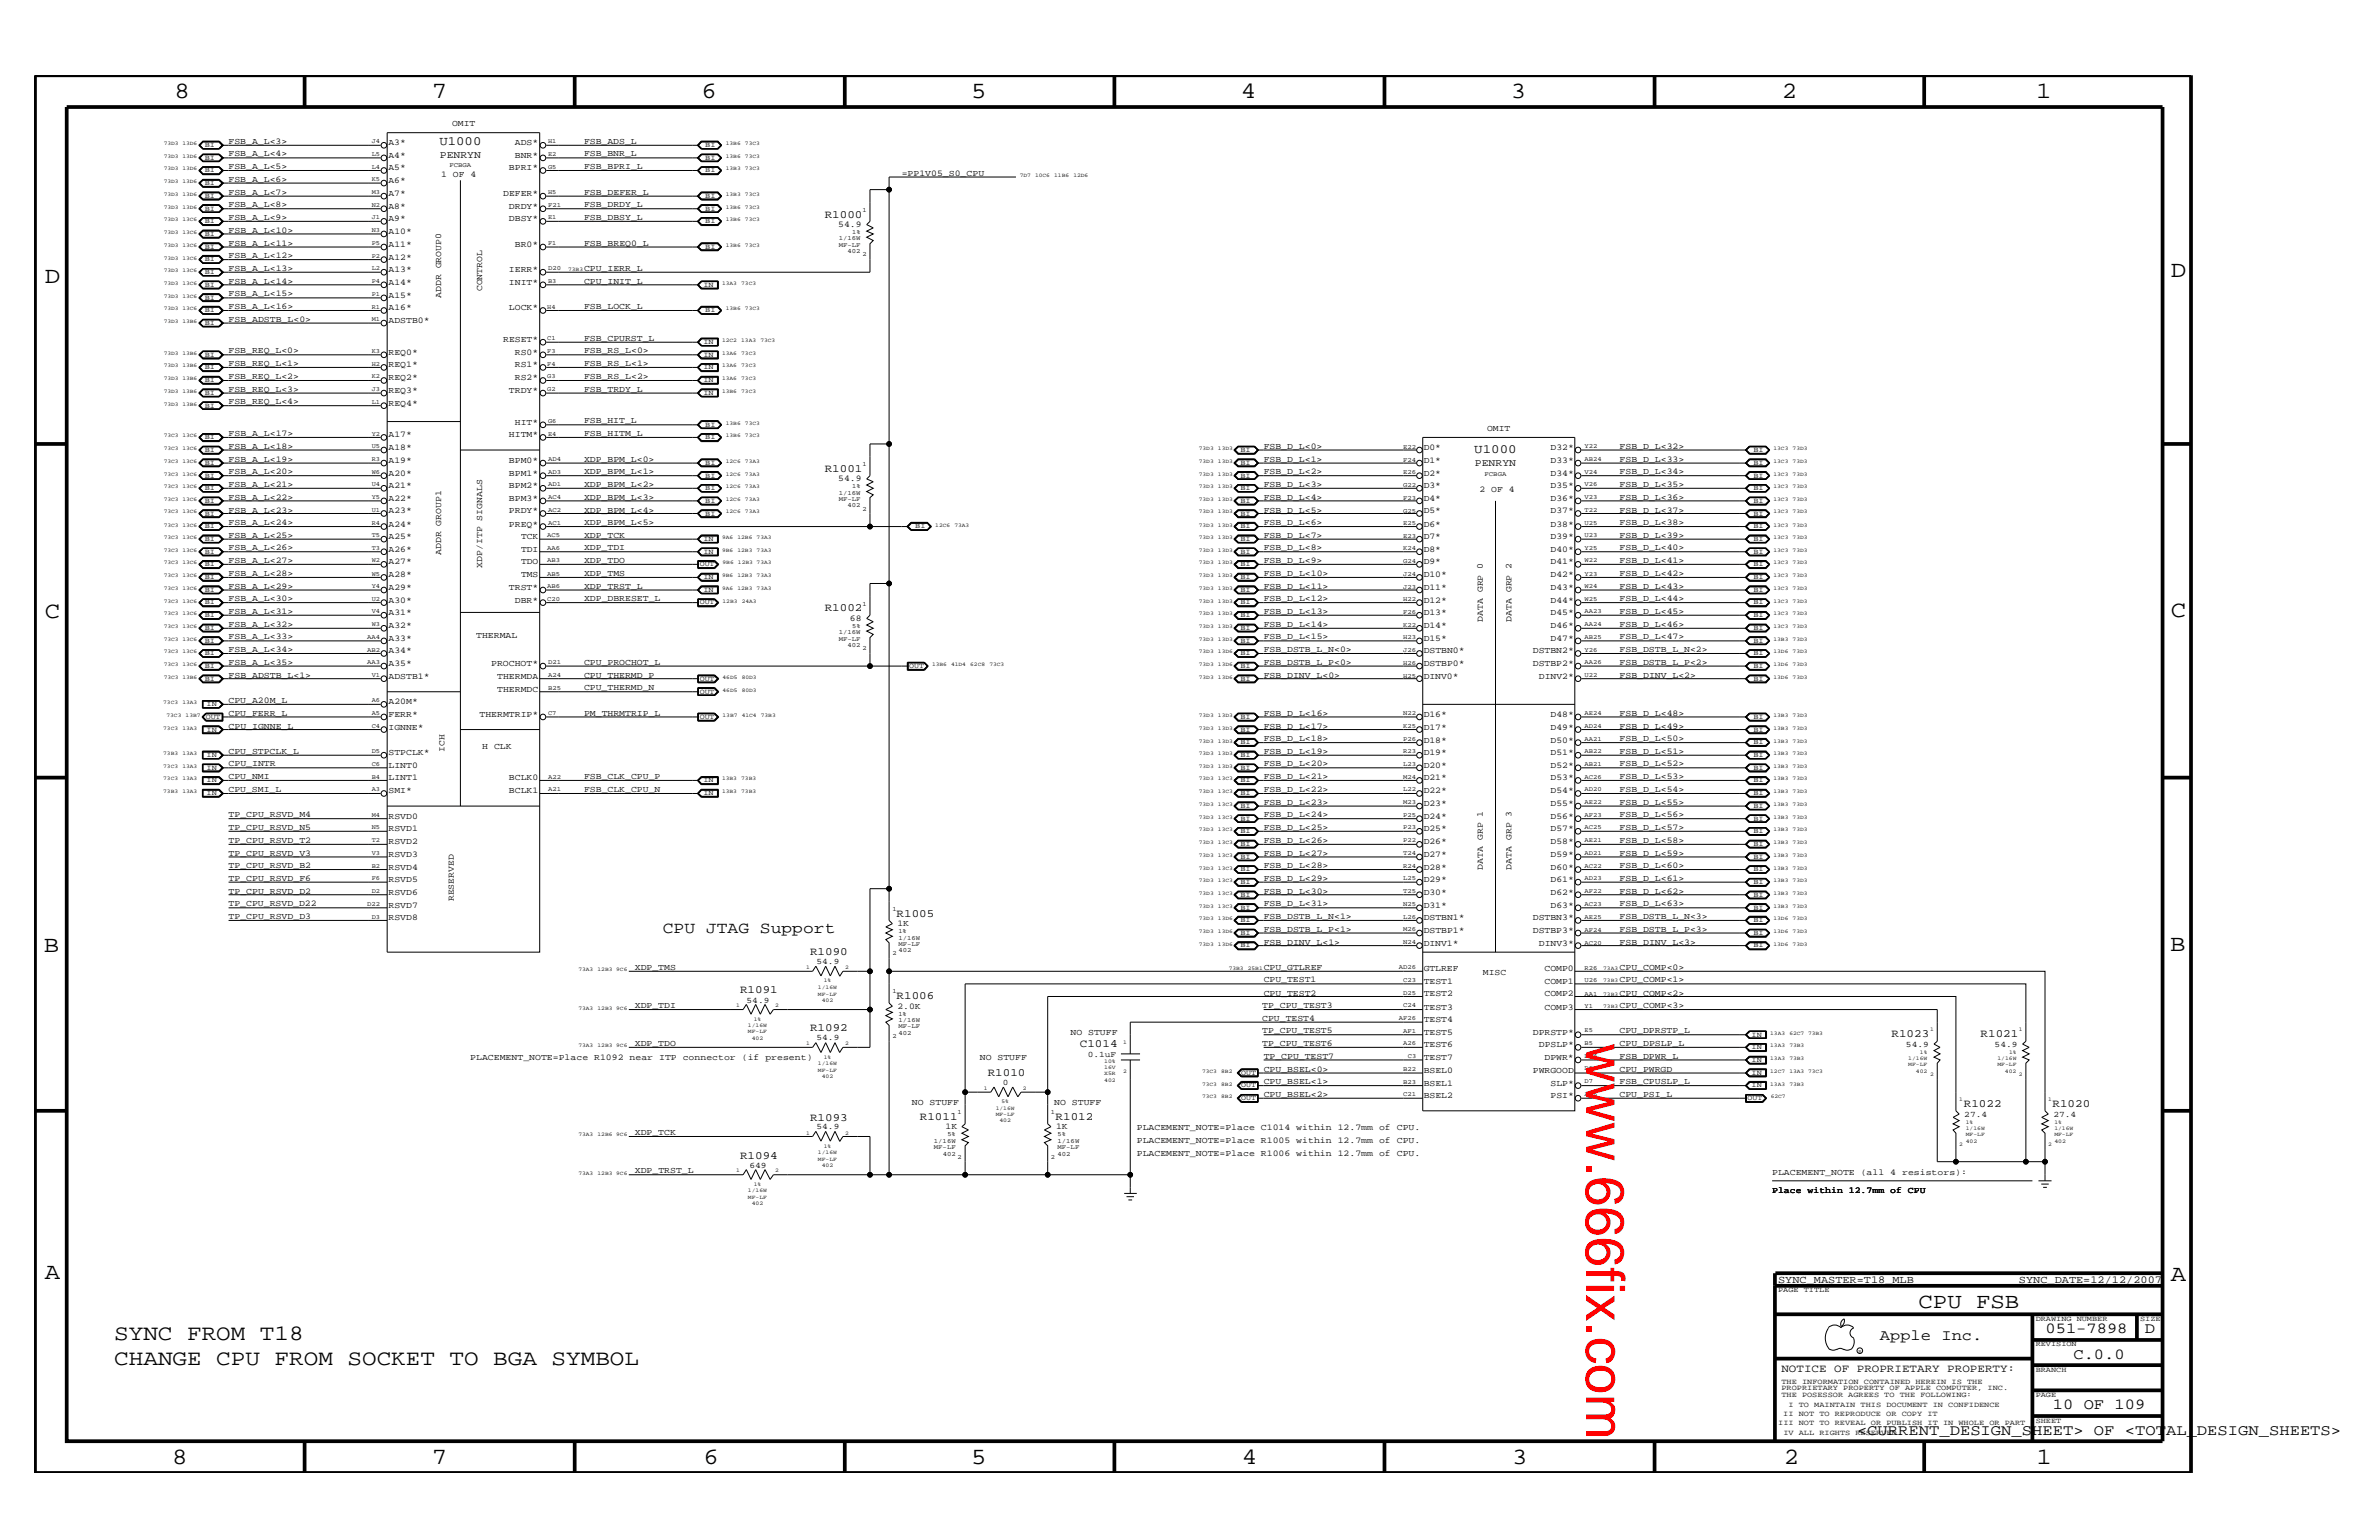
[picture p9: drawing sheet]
<svg xmlns="http://www.w3.org/2000/svg" width="432mm" height="279mm" viewBox="0 0 432 279" stroke-linecap="round" stroke-linejoin="round" font-family="sans-serif">
<defs><g id="words">
<text font-size="9.9" fill="#f00" x="287.9" y="189.3" transform="rotate(90 287.9 189.3)">www.666fix.com</text>
<g font-size="4.2">
<text x="31.7" y="17.8">8</text>
<text x="78.4" y="17.8">7</text>
<text x="127.3" y="17.8">6</text>
<text x="176.3" y="17.8">5</text>
<text x="225.2" y="17.8">4</text>
<text x="274.2" y="17.8">3</text>
<text x="323.4" y="17.8">2</text>
<text x="369.6" y="17.8">1</text>
<text x="8.1" y="51.3">D</text>
<text x="394" y="50.3">D</text>
<text x="8.1" y="112.1">C</text>
<text x="394" y="111.9">C</text>
<text x="8" y="172.7">B</text>
<text x="393.9" y="172.5">B</text>
<text x="8.1" y="232">A</text>
<text x="394" y="232.4">A</text>
<text x="31.2" y="265.6">8</text>
<text x="78.4" y="265.6">7</text>
<text x="127.7" y="265.6">6</text>
<text x="176.3" y="265.6">5</text>
<text x="225.4" y="265.6">4</text>
<text x="274.5" y="265.6">3</text>
<text x="323.8" y="265.6">2</text>
<text x="369.7" y="265.6">1</text>
</g>
<g font-size="4">
<text x="20.7" y="243.1">SYNC FROM T18</text>
<text x="20.7" y="247.7">CHANGE CPU FROM SOCKET TO BGA SYMBOL</text>
</g>
<text font-size="3.9" x="348.2" y="237.3">CPU FSB</text>
<text font-size="3" x="120.3" y="169.3">CPU JTAG Support</text>
<g font-size="2.8">
<text x="341.2" y="243.1">Apple Inc.</text>
<text x="371.3" y="241.9">051-7898</text>
<text x="389.3" y="241.9">D</text>
<text x="376.3" y="246.5">C.0.0</text>
<text x="372.6" y="255.7">10 OF 109</text>
<text x="337.1" y="260.4">&lt;CURRENT_DESIGN_SHEET&gt; OF &lt;TOTAL_DESIGN_SHEETS&gt;</text>
</g>
<g font-size="2.3">
<text x="79.8" y="26.4">U1000</text>
<text x="267.6" y="82.2">U1000</text>
</g>
<g font-size="2">
<text x="149.7" y="39.5">R1000</text>
<text x="149.7" y="85.6">R1001</text>
<text x="149.7" y="110.9">R1002</text>
<text x="162.7" y="166.3">R1005</text>
<text x="147" y="173.3">R1090</text>
<text x="134.3" y="180.2">R1091</text>
<text x="162.7" y="181.3">R1006</text>
<text x="147" y="187.1">R1092</text>
<text x="196" y="190">C1014</text>
<text x="343.3" y="188.2">R1023</text>
<text x="359.5" y="188.2">R1021</text>
<text x="179.3" y="195.2">R1010</text>
<text x="147" y="203.3">R1093</text>
<text x="167" y="203.1">R1011</text>
<text x="191.6" y="203.1">R1012</text>
<text x="356.4" y="200.9">R1022</text>
<text x="372.5" y="200.9">R1020</text>
<text x="134.3" y="210.3">R1094</text>
<text x="323.3" y="248.9">NOTICE OF PROPRIETARY PROPERTY:</text>
</g>
<g font-size="1.9">
<text x="79.8" y="28.6">PENRYN</text>
<text x="267.7" y="84.5">PENRYN</text>
<text x="322.7" y="232.7">SYNC_MASTER=T18_MLB</text>
<text x="366.4" y="232.7">SYNC_DATE=12/12/2007</text>
</g>
<g font-size="1.6">
<text x="82" y="22.9">OMIT</text>
<text x="41.5" y="28.4">FSB_A_L&lt;4&gt;</text>
<text x="41.5" y="26.1">FSB_A_L&lt;3&gt;</text>
<text x="70.5" y="26.4">A3*</text>
<text x="70.5" y="28.6">A4*</text>
<text x="93.5" y="28.6">BNR*</text>
<text x="93.5" y="26.4">ADS*</text>
<text x="106" y="26.1">FSB_ADS_L</text>
<text x="106" y="28.4">FSB_BNR_L</text>
<text x="41.5" y="33">FSB_A_L&lt;6&gt;</text>
<text x="41.5" y="30.7">FSB_A_L&lt;5&gt;</text>
<text x="41.5" y="35.3">FSB_A_L&lt;7&gt;</text>
<text x="70.5" y="33.2">A6*</text>
<text x="70.5" y="35.6">A7*</text>
<text x="70.5" y="30.9">A5*</text>
<text x="80.1" y="32.1">1 OF 4</text>
<text x="91.4" y="35.6">DEFER*</text>
<text x="92.4" y="30.9">BPRI*</text>
<text x="106" y="35.3">FSB_DEFER_L</text>
<text x="106" y="30.7">FSB_BPRI_L</text>
<text x="163.7" y="31.9">=PP1V05_S0_CPU</text>
<text x="41.5" y="37.6">FSB_A_L&lt;8&gt;</text>
<text x="41.5" y="39.9">FSB_A_L&lt;9&gt;</text>
<text x="70.5" y="40.2">A9*</text>
<text x="70.5" y="37.9">A8*</text>
<text x="92.4" y="40.2">DBSY*</text>
<text x="92.4" y="37.9">DRDY*</text>
<text x="106" y="37.6">FSB_DRDY_L</text>
<text x="106" y="39.9">FSB_DBSY_L</text>
<text x="152.1" y="41.2">54.9</text>
<text x="41.5" y="42.3">FSB_A_L&lt;10&gt;</text>
<text x="41.5" y="44.6">FSB_A_L&lt;11&gt;</text>
<text x="41.5" y="46.8">FSB_A_L&lt;12&gt;</text>
<text x="70.5" y="47.1">A12*</text>
<text x="70.5" y="44.8">A11*</text>
<text x="70.5" y="42.4">A10*</text>
<text x="93.5" y="44.8">BR0*</text>
<text x="106" y="44.6">FSB_BREQ0_L</text>
<text x="41.5" y="53.8">FSB_A_L&lt;15&gt;</text>
<text x="41.5" y="49.1">FSB_A_L&lt;13&gt;</text>
<text x="41.5" y="51.5">FSB_A_L&lt;14&gt;</text>
<text x="70.5" y="51.7">A14*</text>
<text x="70.5" y="49.4">A13*</text>
<text x="87.5" y="52.9" transform="rotate(-90 87.5 52.9)">CONTROL</text>
<text x="92.4" y="51.7">INIT*</text>
<text x="92.4" y="49.4">IERR*</text>
<text x="106" y="49.1">CPU_IERR_L</text>
<text x="106" y="51.5">CPU_INIT_L</text>
<text x="41.5" y="58.4">FSB_ADSTB_L&lt;0&gt;</text>
<text x="41.5" y="56.1">FSB_A_L&lt;16&gt;</text>
<text x="70.5" y="56.3">A16*</text>
<text x="70.5" y="58.6">ADSTB0*</text>
<text x="70.5" y="54">A15*</text>
<text x="80.1" y="54" transform="rotate(-90 80.1 54)">ADDR GROUP0</text>
<text x="92.4" y="56.3">LOCK*</text>
<text x="106" y="56.1">FSB_LOCK_L</text>
<text x="41.5" y="64.1">FSB_REQ_L&lt;0&gt;</text>
<text x="70.5" y="64.4">REQ0*</text>
<text x="91.4" y="62.1">RESET*</text>
<text x="93.5" y="64.4">RS0*</text>
<text x="106" y="61.8">FSB_CPURST_L</text>
<text x="106" y="64.1">FSB_RS_L&lt;0&gt;</text>
<text x="41.5" y="71.1">FSB_REQ_L&lt;3&gt;</text>
<text x="41.5" y="68.8">FSB_REQ_L&lt;2&gt;</text>
<text x="41.5" y="66.5">FSB_REQ_L&lt;1&gt;</text>
<text x="70.5" y="66.7">REQ1*</text>
<text x="70.5" y="69">REQ2*</text>
<text x="70.5" y="71.3">REQ3*</text>
<text x="92.4" y="71.3">TRDY*</text>
<text x="93.5" y="69">RS2*</text>
<text x="93.5" y="66.7">RS1*</text>
<text x="106" y="66.5">FSB_RS_L&lt;1&gt;</text>
<text x="106" y="68.8">FSB_RS_L&lt;2&gt;</text>
<text x="106" y="71.1">FSB_TRDY_L</text>
<text x="41.5" y="73.3">FSB_REQ_L&lt;4&gt;</text>
<text x="70.5" y="73.6">REQ4*</text>
<text x="93.5" y="77.1">HIT*</text>
<text x="106" y="76.8">FSB_HIT_L</text>
<text x="41.5" y="83.8">FSB_A_L&lt;19&gt;</text>
<text x="41.5" y="81.5">FSB_A_L&lt;18&gt;</text>
<text x="41.5" y="79.1">FSB_A_L&lt;17&gt;</text>
<text x="70.5" y="81.6">A18*</text>
<text x="70.5" y="79.4">A17*</text>
<text x="92.4" y="79.4">HITM*</text>
<text x="106" y="79.1">FSB_HITM_L</text>
<text x="106" y="83.8">XDP_BPM_L&lt;0&gt;</text>
<text x="229.4" y="83.8">FSB_D_L&lt;1&gt;</text>
<text x="229.4" y="81.5">FSB_D_L&lt;0&gt;</text>
<text x="258.4" y="81.6">D0*</text>
<text x="269.9" y="78.2">OMIT</text>
<text x="281.4" y="81.6">D32*</text>
<text x="294" y="81.5">FSB_D_L&lt;32&gt;</text>
<text x="294" y="83.8">FSB_D_L&lt;33&gt;</text>
<text x="41.5" y="86">FSB_A_L&lt;20&gt;</text>
<text x="41.5" y="88.3">FSB_A_L&lt;21&gt;</text>
<text x="70.5" y="84">A19*</text>
<text x="70.5" y="86.3">A20*</text>
<text x="70.5" y="88.6">A21*</text>
<text x="92.4" y="88.6">BPM2*</text>
<text x="92.4" y="86.3">BPM1*</text>
<text x="92.4" y="84">BPM0*</text>
<text x="106" y="86">XDP_BPM_L&lt;1&gt;</text>
<text x="106" y="88.3">XDP_BPM_L&lt;2&gt;</text>
<text x="152.1" y="87.3">54.9</text>
<text x="229.4" y="88.3">FSB_D_L&lt;3&gt;</text>
<text x="229.4" y="86">FSB_D_L&lt;2&gt;</text>
<text x="258.4" y="84">D1*</text>
<text x="258.4" y="86.3">D2*</text>
<text x="258.4" y="88.6">D3*</text>
<text x="268.6" y="89.2">2 OF 4</text>
<text x="281.4" y="84">D33*</text>
<text x="281.4" y="86.3">D34*</text>
<text x="281.4" y="88.6">D35*</text>
<text x="294" y="86">FSB_D_L&lt;34&gt;</text>
<text x="294" y="88.3">FSB_D_L&lt;35&gt;</text>
<text x="41.5" y="95.3">FSB_A_L&lt;24&gt;</text>
<text x="41.5" y="93">FSB_A_L&lt;23&gt;</text>
<text x="41.5" y="90.7">FSB_A_L&lt;22&gt;</text>
<text x="70.5" y="90.9">A22*</text>
<text x="70.5" y="93.2">A23*</text>
<text x="70.5" y="95.5">A24*</text>
<text x="92.4" y="95.5">PREQ*</text>
<text x="92.4" y="93.2">PRDY*</text>
<text x="92.4" y="90.9">BPM3*</text>
<text x="106" y="90.7">XDP_BPM_L&lt;3&gt;</text>
<text x="106" y="93">XDP_BPM_L&lt;4&gt;</text>
<text x="106" y="95.3">XDP_BPM_L&lt;5&gt;</text>
<text x="229.4" y="95.3">FSB_D_L&lt;6&gt;</text>
<text x="229.4" y="93">FSB_D_L&lt;5&gt;</text>
<text x="229.4" y="90.7">FSB_D_L&lt;4&gt;</text>
<text x="258.4" y="95.5">D6*</text>
<text x="258.4" y="93.2">D5*</text>
<text x="258.4" y="90.9">D4*</text>
<text x="281.4" y="90.9">D36*</text>
<text x="281.4" y="93.2">D37*</text>
<text x="281.4" y="95.5">D38*</text>
<text x="294" y="90.7">FSB_D_L&lt;36&gt;</text>
<text x="294" y="93">FSB_D_L&lt;37&gt;</text>
<text x="294" y="95.3">FSB_D_L&lt;38&gt;</text>
<text x="41.5" y="97.6">FSB_A_L&lt;25&gt;</text>
<text x="41.5" y="99.9">FSB_A_L&lt;26&gt;</text>
<text x="70.5" y="100.1">A26*</text>
<text x="70.5" y="97.8">A25*</text>
<text x="80.1" y="100.7" transform="rotate(-90 80.1 100.7)">ADDR GROUP1</text>
<text x="94.6" y="100.1">TDI</text>
<text x="94.6" y="97.8">TCK</text>
<text x="106" y="97.6">XDP_TCK</text>
<text x="106" y="99.9">XDP_TDI</text>
<text x="229.4" y="99.9">FSB_D_L&lt;8&gt;</text>
<text x="229.4" y="97.6">FSB_D_L&lt;7&gt;</text>
<text x="258.4" y="100.1">D8*</text>
<text x="258.4" y="97.8">D7*</text>
<text x="281.4" y="97.8">D39*</text>
<text x="281.4" y="100.1">D40*</text>
<text x="294" y="97.6">FSB_D_L&lt;39&gt;</text>
<text x="294" y="99.9">FSB_D_L&lt;40&gt;</text>
<text x="41.5" y="106.8">FSB_A_L&lt;29&gt;</text>
<text x="41.5" y="104.5">FSB_A_L&lt;28&gt;</text>
<text x="41.5" y="102.2">FSB_A_L&lt;27&gt;</text>
<text x="70.5" y="107">A29*</text>
<text x="70.5" y="104.8">A28*</text>
<text x="70.5" y="102.4">A27*</text>
<text x="87.5" y="103" transform="rotate(-90 87.5 103)">XDP/ITP SIGNALS</text>
<text x="92.4" y="107">TRST*</text>
<text x="94.6" y="104.8">TMS</text>
<text x="94.6" y="102.4">TDO</text>
<text x="106" y="102.2">XDP_TDO</text>
<text x="106" y="104.5">XDP_TMS</text>
<text x="106" y="106.8">XDP_TRST_L</text>
<text x="229.4" y="106.8">FSB_D_L&lt;11&gt;</text>
<text x="229.4" y="104.5">FSB_D_L&lt;10&gt;</text>
<text x="229.4" y="102.2">FSB_D_L&lt;9&gt;</text>
<text x="258.4" y="107">D11*</text>
<text x="258.4" y="102.4">D9*</text>
<text x="258.4" y="104.8">D10*</text>
<text x="281.4" y="102.4">D41*</text>
<text x="281.4" y="104.8">D42*</text>
<text x="281.4" y="107">D43*</text>
<text x="294" y="102.2">FSB_D_L&lt;41&gt;</text>
<text x="294" y="104.5">FSB_D_L&lt;42&gt;</text>
<text x="294" y="106.8">FSB_D_L&lt;43&gt;</text>
<text x="41.5" y="113.7">FSB_A_L&lt;32&gt;</text>
<text x="41.5" y="111.4">FSB_A_L&lt;31&gt;</text>
<text x="41.5" y="109.1">FSB_A_L&lt;30&gt;</text>
<text x="70.5" y="114">A32*</text>
<text x="70.5" y="111.6">A31*</text>
<text x="70.5" y="109.3">A30*</text>
<text x="93.5" y="109.3">DBR*</text>
<text x="106" y="109.1">XDP_DBRESET_L</text>
<text x="154.3" y="112.7">68</text>
<text x="229.4" y="113.7">FSB_D_L&lt;14&gt;</text>
<text x="229.4" y="111.4">FSB_D_L&lt;13&gt;</text>
<text x="229.4" y="109.1">FSB_D_L&lt;12&gt;</text>
<text x="258.4" y="109.3">D12*</text>
<text x="258.4" y="111.6">D13*</text>
<text x="258.4" y="114">D14*</text>
<text x="269.2" y="112.8" transform="rotate(-90 269.2 112.8)">DATA GRP 0</text>
<text x="274.3" y="112.8" transform="rotate(-90 274.3 112.8)">DATA GRP 2</text>
<text x="281.4" y="109.3">D44*</text>
<text x="281.4" y="111.6">D45*</text>
<text x="281.4" y="114">D46*</text>
<text x="294" y="109.1">FSB_D_L&lt;44&gt;</text>
<text x="294" y="111.4">FSB_D_L&lt;45&gt;</text>
<text x="294" y="113.7">FSB_D_L&lt;46&gt;</text>
<text x="41.5" y="118.3">FSB_A_L&lt;34&gt;</text>
<text x="41.5" y="116">FSB_A_L&lt;33&gt;</text>
<text x="70.5" y="118.6">A34*</text>
<text x="70.5" y="116.3">A33*</text>
<text x="86.4" y="115.7">THERMAL</text>
<text x="229.4" y="118.3">FSB_DSTB_L_N&lt;0&gt;</text>
<text x="229.4" y="116">FSB_D_L&lt;15&gt;</text>
<text x="258.4" y="118.6">DSTBN0*</text>
<text x="258.4" y="116.3">D15*</text>
<text x="278.2" y="118.6">DSTBN2*</text>
<text x="281.4" y="116.3">D47*</text>
<text x="294" y="116">FSB_D_L&lt;47&gt;</text>
<text x="294" y="118.3">FSB_DSTB_L_N&lt;2&gt;</text>
<text x="41.5" y="123">FSB_ADSTB_L&lt;1&gt;</text>
<text x="41.5" y="120.7">FSB_A_L&lt;35&gt;</text>
<text x="70.5" y="123.1">ADSTB1*</text>
<text x="70.5" y="120.8">A35*</text>
<text x="89.2" y="120.8">PROCHOT*</text>
<text x="90.3" y="123.1">THERMDA</text>
<text x="90.3" y="125.5">THERMDC</text>
<text x="106" y="125.3">CPU_THERMD_N</text>
<text x="106" y="120.7">CPU_PROCHOT_L</text>
<text x="106" y="123">CPU_THERMD_P</text>
<text x="229.4" y="123">FSB_DINV_L&lt;0&gt;</text>
<text x="229.4" y="120.7">FSB_DSTB_L_P&lt;0&gt;</text>
<text x="258.4" y="120.8">DSTBP0*</text>
<text x="258.4" y="123.1">DINV0*</text>
<text x="278.2" y="120.8">DSTBP2*</text>
<text x="279.3" y="123.1">DINV2*</text>
<text x="294" y="120.7">FSB_DSTB_L_P&lt;2&gt;</text>
<text x="294" y="123">FSB_DINV_L&lt;2&gt;</text>
<text x="41.5" y="129.8">CPU_FERR_L</text>
<text x="41.5" y="127.5">CPU_A20M_L</text>
<text x="70.5" y="127.8">A20M*</text>
<text x="70.5" y="130.1">FERR*</text>
<text x="87" y="130.1">THERMTRIP*</text>
<text x="106" y="129.8">PM_THRMTRIP_L</text>
<text x="229.4" y="129.8">FSB_D_L&lt;16&gt;</text>
<text x="258.4" y="130.1">D16*</text>
<text x="281.4" y="130.1">D48*</text>
<text x="294" y="129.8">FSB_D_L&lt;48&gt;</text>
<text x="41.5" y="136.8">CPU_STPCLK_L</text>
<text x="41.5" y="132.2">CPU_IGNNE_L</text>
<text x="70.5" y="137">STPCLK*</text>
<text x="70.5" y="132.4">IGNNE*</text>
<text x="80.7" y="136.4" transform="rotate(-90 80.7 136.4)">ICH</text>
<text x="87.5" y="135.8">H CLK</text>
<text x="229.4" y="136.8">FSB_D_L&lt;19&gt;</text>
<text x="229.4" y="134.5">FSB_D_L&lt;18&gt;</text>
<text x="229.4" y="132.2">FSB_D_L&lt;17&gt;</text>
<text x="258.4" y="132.4">D17*</text>
<text x="258.4" y="137">D19*</text>
<text x="258.4" y="134.7">D18*</text>
<text x="281.4" y="132.4">D49*</text>
<text x="281.4" y="134.7">D50*</text>
<text x="281.4" y="137">D51*</text>
<text x="294" y="132.2">FSB_D_L&lt;49&gt;</text>
<text x="294" y="134.5">FSB_D_L&lt;50&gt;</text>
<text x="294" y="136.8">FSB_D_L&lt;51&gt;</text>
<text x="41.5" y="139.1">CPU_INTR</text>
<text x="41.5" y="141.4">CPU_NMI</text>
<text x="41.5" y="143.7">CPU_SMI_L</text>
<text x="70.5" y="144">SMI*</text>
<text x="70.5" y="141.6">LINT1</text>
<text x="70.5" y="139.3">LINT0</text>
<text x="92.4" y="144">BCLK1</text>
<text x="92.4" y="141.6">BCLK0</text>
<text x="106" y="141.4">FSB_CLK_CPU_P</text>
<text x="106" y="143.7">FSB_CLK_CPU_N</text>
<text x="229.4" y="143.7">FSB_D_L&lt;22&gt;</text>
<text x="229.4" y="141.4">FSB_D_L&lt;21&gt;</text>
<text x="229.4" y="139.1">FSB_D_L&lt;20&gt;</text>
<text x="258.4" y="139.3">D20*</text>
<text x="258.4" y="141.6">D21*</text>
<text x="258.4" y="144">D22*</text>
<text x="281.4" y="139.3">D52*</text>
<text x="281.4" y="141.6">D53*</text>
<text x="281.4" y="144">D54*</text>
<text x="294" y="139.1">FSB_D_L&lt;52&gt;</text>
<text x="294" y="141.4">FSB_D_L&lt;53&gt;</text>
<text x="294" y="143.7">FSB_D_L&lt;54&gt;</text>
<text x="41.5" y="148.3">TP_CPU_RSVD_M4</text>
<text x="70.5" y="148.5">RSVD0</text>
<text x="229.4" y="148.3">FSB_D_L&lt;24&gt;</text>
<text x="229.4" y="146">FSB_D_L&lt;23&gt;</text>
<text x="258.4" y="146.2">D23*</text>
<text x="258.4" y="148.5">D24*</text>
<text x="281.4" y="146.2">D55*</text>
<text x="281.4" y="148.5">D56*</text>
<text x="294" y="146">FSB_D_L&lt;55&gt;</text>
<text x="294" y="148.3">FSB_D_L&lt;56&gt;</text>
<text x="41.5" y="150.7">TP_CPU_RSVD_N5</text>
<text x="41.5" y="152.9">TP_CPU_RSVD_T2</text>
<text x="41.5" y="155.2">TP_CPU_RSVD_V3</text>
<text x="70.5" y="155.5">RSVD3</text>
<text x="70.5" y="153.2">RSVD2</text>
<text x="70.5" y="150.8">RSVD1</text>
<text x="229.4" y="155.2">FSB_D_L&lt;27&gt;</text>
<text x="229.4" y="152.9">FSB_D_L&lt;26&gt;</text>
<text x="229.4" y="150.7">FSB_D_L&lt;25&gt;</text>
<text x="258.4" y="150.8">D25*</text>
<text x="258.4" y="153.2">D26*</text>
<text x="258.4" y="155.5">D27*</text>
<text x="281.4" y="150.8">D57*</text>
<text x="281.4" y="153.2">D58*</text>
<text x="281.4" y="155.5">D59*</text>
<text x="294" y="150.7">FSB_D_L&lt;57&gt;</text>
<text x="294" y="152.9">FSB_D_L&lt;58&gt;</text>
<text x="294" y="155.2">FSB_D_L&lt;59&gt;</text>
<text x="41.5" y="159.8">TP_CPU_RSVD_F6</text>
<text x="41.5" y="157.5">TP_CPU_RSVD_B2</text>
<text x="70.5" y="157.8">RSVD4</text>
<text x="70.5" y="160">RSVD5</text>
<text x="229.4" y="159.8">FSB_D_L&lt;29&gt;</text>
<text x="229.4" y="157.5">FSB_D_L&lt;28&gt;</text>
<text x="258.4" y="157.8">D28*</text>
<text x="258.4" y="160">D29*</text>
<text x="269.2" y="157.8" transform="rotate(-90 269.2 157.8)">DATA GRP 1</text>
<text x="274.3" y="157.8" transform="rotate(-90 274.3 157.8)">DATA GRP 3</text>
<text x="281.4" y="157.8">D60*</text>
<text x="281.4" y="160">D61*</text>
<text x="294" y="157.5">FSB_D_L&lt;60&gt;</text>
<text x="294" y="159.8">FSB_D_L&lt;61&gt;</text>
<text x="41.5" y="166.7">TP_CPU_RSVD_D3</text>
<text x="41.5" y="164.5">TP_CPU_RSVD_D22</text>
<text x="41.5" y="162.2">TP_CPU_RSVD_D2</text>
<text x="70.5" y="162.3">RSVD6</text>
<text x="70.5" y="164.7">RSVD7</text>
<text x="70.5" y="167">RSVD8</text>
<text x="82.4" y="163.5" transform="rotate(-90 82.4 163.5)">RESERVED</text>
<text x="229.4" y="166.7">FSB_DSTB_L_N&lt;1&gt;</text>
<text x="229.4" y="164.5">FSB_D_L&lt;31&gt;</text>
<text x="229.4" y="162.2">FSB_D_L&lt;30&gt;</text>
<text x="258.4" y="164.7">D31*</text>
<text x="258.4" y="162.3">D30*</text>
<text x="258.4" y="167">DSTBN1*</text>
<text x="278.2" y="167">DSTBN3*</text>
<text x="281.4" y="162.3">D62*</text>
<text x="281.4" y="164.7">D63*</text>
<text x="294" y="162.2">FSB_D_L&lt;62&gt;</text>
<text x="294" y="164.5">FSB_D_L&lt;63&gt;</text>
<text x="294" y="166.7">FSB_DSTB_L_N&lt;3&gt;</text>
<text x="162.9" y="168">1K</text>
<text x="229.4" y="171.4">FSB_DINV_L&lt;1&gt;</text>
<text x="229.4" y="169">FSB_DSTB_L_P&lt;1&gt;</text>
<text x="258.4" y="169.3">DSTBP1*</text>
<text x="258.4" y="171.6">DINV1*</text>
<text x="278.2" y="169.3">DSTBP3*</text>
<text x="279.3" y="171.6">DINV3*</text>
<text x="294" y="169">FSB_DSTB_L_P&lt;3&gt;</text>
<text x="294" y="171.4">FSB_DINV_L&lt;3&gt;</text>
<text x="115.2" y="176">XDP_TMS</text>
<text x="229.4" y="176">CPU_GTLREF</text>
<text x="229.4" y="178.3">CPU_TEST1</text>
<text x="258.4" y="176.2">GTLREF</text>
<text x="258.4" y="178.5">TEST1</text>
<text x="269.2" y="176.8">MISC</text>
<text x="280.3" y="176.2">COMP0</text>
<text x="280.3" y="178.5">COMP1</text>
<text x="294" y="176">CPU_COMP&lt;0&gt;</text>
<text x="294" y="178.3">CPU_COMP&lt;1&gt;</text>
<text x="115.2" y="182.9">XDP_TDI</text>
<text x="162.9" y="183">2.0K</text>
<text x="229.1" y="182.9">TP_CPU_TEST3</text>
<text x="229.1" y="185.2">CPU_TEST4</text>
<text x="229.4" y="180.6">CPU_TEST2</text>
<text x="258.4" y="183.2">TEST3</text>
<text x="258.4" y="185.4">TEST4</text>
<text x="258.4" y="180.8">TEST2</text>
<text x="280.3" y="180.8">COMP2</text>
<text x="280.3" y="183.2">COMP3</text>
<text x="294" y="182.9">CPU_COMP&lt;3&gt;</text>
<text x="294" y="180.6">CPU_COMP&lt;2&gt;</text>
<text x="115.2" y="189.8">XDP_TDO</text>
<text x="194.3" y="187.7">NO STUFF</text>
<text x="229.1" y="189.8">TP_CPU_TEST6</text>
<text x="229.1" y="187.5">TP_CPU_TEST5</text>
<text x="258.4" y="190">TEST6</text>
<text x="258.4" y="187.7">TEST5</text>
<text x="278.2" y="187.7">DPRSTP*</text>
<text x="279.3" y="190">DPSLP*</text>
<text x="294" y="187.5">CPU_DPRSTP_L</text>
<text x="294" y="189.8">CPU_DPSLP_L</text>
<text x="85.3" y="192.3">PLACEMENT_NOTE=Place R1092 near ITP connector (if present)</text>
<text x="177.8" y="192.3">NO STUFF</text>
<text x="229.4" y="192.1">TP_CPU_TEST7</text>
<text x="229.4" y="196.7">CPU_BSEL&lt;1&gt;</text>
<text x="229.4" y="194.4">CPU_BSEL&lt;0&gt;</text>
<text x="258.4" y="192.3">TEST7</text>
<text x="258.4" y="194.7">BSEL0</text>
<text x="258.4" y="197">BSEL1</text>
<text x="278.2" y="194.7">PWRGOOD</text>
<text x="280.3" y="192.3">DPWR*</text>
<text x="281.4" y="197">SLP*</text>
<text x="294" y="192.1">FSB_DPWR_L</text>
<text x="294" y="194.4">CPU_PWRGD</text>
<text x="294" y="196.7">FSB_CPUSLP_L</text>
<text x="165.5" y="200.4">NO STUFF</text>
<text x="191.3" y="200.4">NO STUFF</text>
<text x="229.4" y="199">CPU_BSEL&lt;2&gt;</text>
<text x="258.4" y="199.2">BSEL2</text>
<text x="281.4" y="199.2">PSI*</text>
<text x="294" y="199">CPU_PSI_L</text>
<text x="115.2" y="205.9">XDP_TCK</text>
<text x="171.6" y="204.9">1K</text>
<text x="191.7" y="204.9">1K</text>
<text x="206.3" y="205">PLACEMENT_NOTE=Place C1014 within 12.7mm of CPU.</text>
<text x="206.3" y="209.7">PLACEMENT_NOTE=Place R1006 within 12.7mm of CPU.</text>
<text x="206.3" y="207.3">PLACEMENT_NOTE=Place R1005 within 12.7mm of CPU.</text>
<text x="115.2" y="212.9">XDP_TRST_L</text>
<text x="321.6" y="213.1">PLACEMENT_NOTE (all 4 resistors):</text>
<text x="321.6" y="216.5">Place within 12.7mm of CPU</text>
</g>
<g font-size="1.5">
<text x="148.2" y="174.9">54.9</text>
<text x="135.5" y="181.9">54.9</text>
<text x="148.2" y="188.8">54.9</text>
<text x="197.4" y="191.8">0.1uF</text>
<text x="345.9" y="189.9">54.9</text>
<text x="362" y="189.9">54.9</text>
<text x="182" y="196.9">0</text>
<text x="356.5" y="202.6">27.4</text>
<text x="372.7" y="202.6">27.4</text>
<text x="148.2" y="204.9">54.9</text>
<text x="136" y="211.9">649</text>
</g>
<g font-size="1.4">
<text x="37.2" y="26.7">BI</text>
<text x="37.2" y="29">BI</text>
<text x="128" y="26.7">BI</text>
<text x="128" y="29">BI</text>
<text x="37.2" y="31.3">BI</text>
<text x="37.2" y="33.6">BI</text>
<text x="37.2" y="35.9">BI</text>
<text x="128" y="31.3">BI</text>
<text x="128" y="35.9">BI</text>
<text x="37.2" y="38.2">BI</text>
<text x="37.2" y="40.5">BI</text>
<text x="128" y="38.2">BI</text>
<text x="128" y="40.5">BI</text>
<text x="37.2" y="42.8">BI</text>
<text x="37.2" y="45.2">BI</text>
<text x="37.2" y="47.4">BI</text>
<text x="128" y="45.2">BI</text>
<text x="37.2" y="49.7">BI</text>
<text x="37.2" y="52">BI</text>
<text x="127.7" y="52">IN</text>
<text x="37.2" y="54.4">BI</text>
<text x="37.2" y="56.7">BI</text>
<text x="37.2" y="59">BI</text>
<text x="128" y="56.7">BI</text>
<text x="37.2" y="64.7">BI</text>
<text x="127.7" y="62.4">IN</text>
<text x="127.7" y="64.7">IN</text>
<text x="37.2" y="67">BI</text>
<text x="37.2" y="69.4">BI</text>
<text x="37.2" y="71.7">BI</text>
<text x="127.7" y="67">IN</text>
<text x="127.7" y="69.4">IN</text>
<text x="127.7" y="71.7">IN</text>
<text x="37.2" y="73.9">BI</text>
<text x="128" y="77.4">BI</text>
<text x="37.2" y="79.7">BI</text>
<text x="37.2" y="82">BI</text>
<text x="128" y="79.7">BI</text>
<text x="225.1" y="82">BI</text>
<text x="318.3" y="82">BI</text>
<text x="37.2" y="84.4">BI</text>
<text x="37.2" y="86.6">BI</text>
<text x="37.2" y="88.9">BI</text>
<text x="128" y="84.4">BI</text>
<text x="128" y="86.6">BI</text>
<text x="128" y="88.9">BI</text>
<text x="225.1" y="84.4">BI</text>
<text x="225.1" y="86.6">BI</text>
<text x="225.1" y="88.9">BI</text>
<text x="318.3" y="84.4">BI</text>
<text x="318.3" y="86.6">BI</text>
<text x="318.3" y="88.9">BI</text>
<text x="37.2" y="91.2">BI</text>
<text x="37.2" y="93.6">BI</text>
<text x="37.2" y="95.9">BI</text>
<text x="128" y="91.2">BI</text>
<text x="128" y="93.6">BI</text>
<text x="166.1" y="95.9">BI</text>
<text x="225.1" y="91.2">BI</text>
<text x="225.1" y="93.6">BI</text>
<text x="225.1" y="95.9">BI</text>
<text x="318.3" y="91.2">BI</text>
<text x="318.3" y="93.6">BI</text>
<text x="318.3" y="95.9">BI</text>
<text x="37.2" y="98.2">BI</text>
<text x="37.2" y="100.4">BI</text>
<text x="127.7" y="98.2">IN</text>
<text x="127.7" y="100.4">IN</text>
<text x="225.1" y="98.2">BI</text>
<text x="225.1" y="100.4">BI</text>
<text x="318.3" y="98.2">BI</text>
<text x="318.3" y="100.4">BI</text>
<text x="37.2" y="102.7">BI</text>
<text x="37.2" y="105.1">BI</text>
<text x="37.2" y="107.4">BI</text>
<text x="127" y="102.7">OUT</text>
<text x="127.7" y="105.1">IN</text>
<text x="127.7" y="107.4">IN</text>
<text x="225.1" y="102.7">BI</text>
<text x="225.1" y="105.1">BI</text>
<text x="225.1" y="107.4">BI</text>
<text x="318.3" y="102.7">BI</text>
<text x="318.3" y="105.1">BI</text>
<text x="318.3" y="107.4">BI</text>
<text x="37.2" y="109.7">BI</text>
<text x="37.2" y="112">BI</text>
<text x="127" y="109.7">OUT</text>
<text x="225.1" y="109.7">BI</text>
<text x="225.1" y="112">BI</text>
<text x="318.3" y="109.7">BI</text>
<text x="318.3" y="112">BI</text>
<text x="37.2" y="114.3">BI</text>
<text x="37.2" y="116.6">BI</text>
<text x="37.2" y="118.9">BI</text>
<text x="225.1" y="114.3">BI</text>
<text x="225.1" y="116.6">BI</text>
<text x="225.1" y="118.9">BI</text>
<text x="318.3" y="114.3">BI</text>
<text x="318.3" y="116.6">BI</text>
<text x="318.3" y="118.9">BI</text>
<text x="37.2" y="123.6">BI</text>
<text x="37.2" y="121.2">BI</text>
<text x="127" y="125.8">OUT</text>
<text x="127" y="123.6">OUT</text>
<text x="165" y="121.2">OUT</text>
<text x="225.1" y="121.2">BI</text>
<text x="225.1" y="123.6">BI</text>
<text x="318.3" y="121.2">BI</text>
<text x="318.3" y="123.6">BI</text>
<text x="37.3" y="130.4">OUT</text>
<text x="37.5" y="128.1">IN</text>
<text x="127" y="130.4">OUT</text>
<text x="225.1" y="130.4">BI</text>
<text x="318.3" y="130.4">BI</text>
<text x="37.5" y="132.8">IN</text>
<text x="37.5" y="137.4">IN</text>
<text x="225.1" y="132.8">BI</text>
<text x="225.1" y="135.1">BI</text>
<text x="225.1" y="137.4">BI</text>
<text x="318.3" y="132.8">BI</text>
<text x="318.3" y="135.1">BI</text>
<text x="318.3" y="137.4">BI</text>
<text x="37.5" y="139.6">IN</text>
<text x="37.5" y="141.9">IN</text>
<text x="127.7" y="141.9">IN</text>
<text x="225.1" y="139.6">BI</text>
<text x="225.1" y="141.9">BI</text>
<text x="318.3" y="139.6">BI</text>
<text x="318.3" y="141.9">BI</text>
<text x="37.5" y="144.3">IN</text>
<text x="127.7" y="144.3">IN</text>
<text x="225.1" y="144.3">BI</text>
<text x="225.1" y="146.6">BI</text>
<text x="225.1" y="148.9">BI</text>
<text x="318.3" y="144.3">BI</text>
<text x="318.3" y="146.6">BI</text>
<text x="318.3" y="148.9">BI</text>
<text x="225.1" y="151.2">BI</text>
<text x="225.1" y="153.5">BI</text>
<text x="225.1" y="155.8">BI</text>
<text x="318.3" y="151.2">BI</text>
<text x="318.3" y="153.5">BI</text>
<text x="318.3" y="155.8">BI</text>
<text x="225.1" y="158.1">BI</text>
<text x="225.1" y="160.4">BI</text>
<text x="318.3" y="158.1">BI</text>
<text x="318.3" y="160.4">BI</text>
<text x="225.1" y="162.8">BI</text>
<text x="225.1" y="165">BI</text>
<text x="225.1" y="167.3">BI</text>
<text x="318.3" y="162.8">BI</text>
<text x="318.3" y="165">BI</text>
<text x="318.3" y="167.3">BI</text>
<text x="225.1" y="169.6">BI</text>
<text x="225.1" y="171.9">BI</text>
<text x="318.3" y="169.6">BI</text>
<text x="318.3" y="171.9">BI</text>
<text x="317.9" y="188.1">IN</text>
<text x="317.9" y="190.4">IN</text>
<text x="225.3" y="197.3">OUT</text>
<text x="225.3" y="195">OUT</text>
<text x="317.9" y="192.7">IN</text>
<text x="317.9" y="197.3">IN</text>
<text x="317.9" y="195">IN</text>
<text x="225.3" y="199.6">OUT</text>
<text x="317.2" y="199.6">OUT</text>
<text x="322.7" y="234.4">PAGE TITLE</text>
<text x="369.5" y="239.6">DRAWING NUMBER</text>
<text x="388.5" y="239.6">SIZE</text>
<text x="369.5" y="244.2">REVISION</text>
<text x="323.3" y="251.1">THE INFORMATION CONTAINED HEREIN IS THE</text>
<text x="369.5" y="248.9">BRANCH</text>
<text x="323.3" y="253.4">THE POSESSOR AGREES TO THE FOLLOWING:</text>
<text x="323.3" y="252.3">PROPRIETARY PROPERTY OF APPLE COMPUTER, INC.</text>
<text x="323.7" y="256.9">II NOT TO REPRODUCE OR COPY IT</text>
<text x="324.6" y="255.2">I TO MAINTAIN THIS DOCUMENT IN CONFIDENCE</text>
<text x="369.5" y="253.4">PAGE</text>
<text x="322.7" y="258.6">III NOT TO REVEAL OR PUBLISH IT IN WHOLE OR PART</text>
<text x="323.7" y="260.4">IV ALL RIGHTS RESERVED</text>
<text x="369.5" y="258.1">SHEET</text>
</g>
<g font-size="1.2">
<text x="67.5" y="26">J4</text>
<text x="67.5" y="28.3">L5</text>
<text x="99.5" y="26">H1</text>
<text x="99.5" y="28.3">E2</text>
<text x="67.5" y="30.6">L4</text>
<text x="67.5" y="32.9">K5</text>
<text x="67.5" y="35.2">M3</text>
<text x="81.6" y="30.3">FCBGA</text>
<text x="99.5" y="30.6">G5</text>
<text x="99.5" y="35.2">H5</text>
<text x="67.5" y="37.5">N2</text>
<text x="67.5" y="39.8">J1</text>
<text x="99.5" y="39.8">E1</text>
<text x="99.5" y="37.5">F21</text>
<text x="156.5" y="38.5">1</text>
<text x="67.5" y="42.1">N3</text>
<text x="67.5" y="44.5">P5</text>
<text x="67.5" y="46.8">P2</text>
<text x="99.5" y="44.5">F1</text>
<text x="152.2" y="43.6">1/16W</text>
<text x="152.2" y="44.8">MF-LF</text>
<text x="153.8" y="45.9">402</text>
<text x="154.7" y="42.4">1%</text>
<text x="156.5" y="46.5">2</text>
<text x="67.5" y="49.1">L2</text>
<text x="67.5" y="51.3">P4</text>
<text x="67.5" y="53.6">P1</text>
<text x="99.5" y="51.3">B3</text>
<text x="99.5" y="49.1">D20</text>
<text x="67.5" y="56">R1</text>
<text x="67.5" y="58.3">M1</text>
<text x="99.3" y="56">H4</text>
<text x="67.5" y="64">K3</text>
<text x="99.3" y="61.8">C1</text>
<text x="99.3" y="64">F3</text>
<text x="67.5" y="66.3">H2</text>
<text x="67.5" y="68.6">K2</text>
<text x="67.5" y="71">J3</text>
<text x="99.3" y="66.3">F4</text>
<text x="99.3" y="68.6">G3</text>
<text x="99.3" y="71">G2</text>
<text x="67.5" y="73.3">L1</text>
<text x="99.5" y="76.7">G6</text>
<text x="67.5" y="79">Y2</text>
<text x="67.5" y="81.3">U5</text>
<text x="67.5" y="83.6">R3</text>
<text x="99.5" y="79">E4</text>
<text x="99.5" y="83.6">AD4</text>
<text x="254.7" y="81.5">E22</text>
<text x="254.7" y="83.8">F24</text>
<text x="287.6" y="83.6">AB24</text>
<text x="287.6" y="81.3">Y22</text>
<text x="67.5" y="86">W6</text>
<text x="67.5" y="88.3">U4</text>
<text x="99.5" y="86">AD3</text>
<text x="99.5" y="88.3">AD1</text>
<text x="152.2" y="89.8">1/16W</text>
<text x="154.7" y="88.6">1%</text>
<text x="156.5" y="84.5">1</text>
<text x="254.7" y="86">E26</text>
<text x="254.7" y="88.3">G22</text>
<text x="269.5" y="86.3">FCBGA</text>
<text x="287.6" y="86">V24</text>
<text x="287.6" y="88.3">V26</text>
<text x="67.5" y="90.5">Y5</text>
<text x="67.5" y="92.8">U1</text>
<text x="67.5" y="95.2">R4</text>
<text x="99.5" y="90.5">AC4</text>
<text x="99.5" y="92.8">AC2</text>
<text x="99.5" y="95.2">AC1</text>
<text x="152.2" y="90.9">MF-LF</text>
<text x="153.8" y="92.1">402</text>
<text x="156.5" y="92.7">2</text>
<text x="254.7" y="90.7">F23</text>
<text x="254.7" y="93">G25</text>
<text x="254.7" y="95.3">E25</text>
<text x="287.6" y="90.5">V23</text>
<text x="287.6" y="92.8">T22</text>
<text x="287.6" y="95.2">U25</text>
<text x="67.5" y="97.5">T5</text>
<text x="67.5" y="99.8">T3</text>
<text x="99.3" y="97.5">AC5</text>
<text x="99.3" y="99.8">AA6</text>
<text x="254.7" y="97.6">E23</text>
<text x="254.7" y="99.9">K24</text>
<text x="287.6" y="97.5">U23</text>
<text x="287.6" y="99.8">Y25</text>
<text x="67.5" y="102.1">W2</text>
<text x="67.5" y="104.4">W5</text>
<text x="67.5" y="106.7">Y4</text>
<text x="99.3" y="102.1">AB3</text>
<text x="99.3" y="104.4">AB5</text>
<text x="99.3" y="106.7">AB6</text>
<text x="254.7" y="104.5">J24</text>
<text x="254.7" y="106.8">J23</text>
<text x="254.7" y="102.2">G24</text>
<text x="287.6" y="102.1">W22</text>
<text x="287.6" y="104.4">Y23</text>
<text x="287.6" y="106.7">W24</text>
<text x="67.5" y="109">U2</text>
<text x="67.5" y="111.3">V4</text>
<text x="67.5" y="113.6">W3</text>
<text x="99.3" y="109">C20</text>
<text x="154.7" y="114">5%</text>
<text x="156.5" y="109.9">1</text>
<text x="254.7" y="109.1">H22</text>
<text x="254.7" y="111.4">F26</text>
<text x="254.7" y="113.7">K22</text>
<text x="287.6" y="109">W25</text>
<text x="287.6" y="111.3">AA23</text>
<text x="287.6" y="113.6">AA24</text>
<text x="66.6" y="115.9">AA4</text>
<text x="66.6" y="118.2">AB2</text>
<text x="152.2" y="115.1">1/16W</text>
<text x="152.2" y="116.3">MF-LF</text>
<text x="153.8" y="117.4">402</text>
<text x="156.5" y="118">2</text>
<text x="254.7" y="118.3">J26</text>
<text x="254.7" y="116">H23</text>
<text x="287.6" y="115.9">AB25</text>
<text x="287.6" y="118.2">Y26</text>
<text x="66.6" y="120.5">AA3</text>
<text x="67.5" y="122.8">V1</text>
<text x="99.5" y="120.5">D21</text>
<text x="99.5" y="122.8">A24</text>
<text x="99.5" y="125.2">B25</text>
<text x="254.7" y="123">H25</text>
<text x="254.7" y="120.7">H26</text>
<text x="287.6" y="120.5">AA26</text>
<text x="287.6" y="122.8">U22</text>
<text x="67.5" y="127.5">A6</text>
<text x="67.5" y="129.7">A5</text>
<text x="99.5" y="129.7">C7</text>
<text x="254.7" y="129.7">N22</text>
<text x="287.6" y="129.7">AE24</text>
<text x="67.5" y="132">C4</text>
<text x="67.5" y="136.7">D5</text>
<text x="254.7" y="132">K25</text>
<text x="254.7" y="134.4">P26</text>
<text x="254.7" y="136.7">R23</text>
<text x="287.6" y="132">AD24</text>
<text x="287.6" y="134.4">AA21</text>
<text x="287.6" y="136.7">AB22</text>
<text x="67.5" y="139">C6</text>
<text x="67.5" y="141.3">B4</text>
<text x="67.5" y="143.5">A3</text>
<text x="99.5" y="141.3">A22</text>
<text x="99.5" y="143.5">A21</text>
<text x="254.7" y="139">L23</text>
<text x="254.7" y="141.3">M24</text>
<text x="254.7" y="143.5">L22</text>
<text x="287.6" y="139">AB21</text>
<text x="287.6" y="141.3">AC26</text>
<text x="287.6" y="143.5">AD20</text>
<text x="67.5" y="148.2">M4</text>
<text x="254.7" y="145.9">M23</text>
<text x="254.7" y="148.2">P25</text>
<text x="287.6" y="145.9">AE22</text>
<text x="287.6" y="148.2">AF23</text>
<text x="67.5" y="150.5">N5</text>
<text x="67.5" y="152.8">T2</text>
<text x="67.5" y="155.1">V3</text>
<text x="254.7" y="150.5">P23</text>
<text x="254.7" y="152.8">P22</text>
<text x="254.7" y="155.1">T24</text>
<text x="287.6" y="150.5">AC25</text>
<text x="287.6" y="152.8">AE21</text>
<text x="287.6" y="155.1">AD21</text>
<text x="67.5" y="157.4">B2</text>
<text x="67.5" y="159.7">F6</text>
<text x="67.5" y="162">D2</text>
<text x="254.7" y="157.4">R24</text>
<text x="254.7" y="159.7">L25</text>
<text x="254.7" y="162">T25</text>
<text x="287.6" y="157.4">AC22</text>
<text x="287.6" y="159.7">AD23</text>
<text x="287.6" y="162">AF22</text>
<text x="66.6" y="164.4">D22</text>
<text x="67.5" y="166.7">D3</text>
<text x="162" y="165.2">1</text>
<text x="254.7" y="166.7">L26</text>
<text x="254.7" y="164.4">N25</text>
<text x="287.6" y="164.4">AC23</text>
<text x="287.6" y="166.7">AE25</text>
<text x="162" y="173.3">2</text>
<text x="163.1" y="172.7">402</text>
<text x="163.1" y="171.6">MF-LF</text>
<text x="163.1" y="169.3">1%</text>
<text x="163.1" y="170.5">1/16W</text>
<text x="254.7" y="171.2">N24</text>
<text x="254.7" y="168.9">M26</text>
<text x="287.6" y="171.4">AC20</text>
<text x="287.6" y="169">AF24</text>
<text x="253.9" y="175.9">AD26</text>
<text x="254.7" y="178.2">C23</text>
<text x="287.6" y="176">R26</text>
<text x="287.6" y="178.3">U26</text>
<text x="162" y="180.2">1</text>
<text x="163.1" y="184.3">1%</text>
<text x="163.1" y="185.4">1/16W</text>
<text x="253.9" y="185.1">AF26</text>
<text x="254.7" y="180.5">D25</text>
<text x="254.7" y="182.7">C24</text>
<text x="287.6" y="182.9">Y1</text>
<text x="287.6" y="180.6">AA1</text>
<text x="162" y="188.3">2</text>
<text x="163.1" y="186.5">MF-LF</text>
<text x="163.1" y="187.7">402</text>
<text x="254.7" y="187.4">AF1</text>
<text x="254.7" y="189.7">A26</text>
<text x="255.5" y="192">C3</text>
<text x="287.6" y="187.3">E5</text>
<text x="287.6" y="189.6">B5</text>
<text x="287.6" y="191.9">D24</text>
<text x="254.7" y="194.3">B22</text>
<text x="254.7" y="196.6">B23</text>
<text x="287.6" y="194.2">D6</text>
<text x="287.6" y="196.5">D7</text>
<text x="173.8" y="202.1">1</text>
<text x="190.8" y="202.1">1</text>
<text x="254.7" y="198.9">C21</text>
<text x="287.6" y="198.8">AE6</text>
<text x="169.5" y="207.3">1/16W</text>
<text x="169.5" y="208.5">MF-LF</text>
<text x="171.1" y="209.7">402</text>
<text x="172" y="206.2">5%</text>
<text x="191.9" y="209.7">402</text>
<text x="191.9" y="208.5">MF-LF</text>
<text x="191.9" y="206.2">5%</text>
<text x="191.9" y="207.3">1/16W</text>
<text x="173.8" y="210.3">2</text>
<text x="190.8" y="210.3">2</text>
</g>
<g font-size="1">
<text x="29.7" y="28.6">73D3 13D6</text>
<text x="29.7" y="26.4">73D3 13D6</text>
<text x="131.7" y="28.6">13B6</text>
<text x="131.7" y="26.4">13B6</text>
<text x="135.2" y="28.6">73C3</text>
<text x="135.2" y="26.4">73C3</text>
<text x="29.7" y="35.6">73D3 13D6</text>
<text x="29.7" y="33.2">73D3 13D6</text>
<text x="29.7" y="30.9">73D3 13D6</text>
<text x="131.7" y="35.6">13B3</text>
<text x="131.7" y="30.9">13B3</text>
<text x="135.2" y="35.6">73C3</text>
<text x="135.2" y="30.9">73C3</text>
<text x="185.1" y="32.1">7D7</text>
<text x="187.9" y="32.1">10C6</text>
<text x="191.3" y="32.1">11B6</text>
<text x="194.8" y="32.1">12D6</text>
<text x="29.7" y="40.2">73D3 13C6</text>
<text x="29.7" y="37.9">73D3 13D6</text>
<text x="131.7" y="40.2">13B6</text>
<text x="131.7" y="37.9">13B6</text>
<text x="135.2" y="40.2">73C3</text>
<text x="135.2" y="37.9">73C3</text>
<text x="29.7" y="47.1">73D3 13C6</text>
<text x="29.7" y="44.8">73D3 13C6</text>
<text x="29.7" y="42.4">73D3 13C6</text>
<text x="131.7" y="44.8">13B6</text>
<text x="135.2" y="44.8">73C3</text>
<text x="29.7" y="51.7">73D3 13C6</text>
<text x="29.7" y="49.4">73D3 13C6</text>
<text x="103.1" y="49.1">73B3</text>
<text x="131.1" y="51.7">13A3</text>
<text x="134.5" y="51.7">73C3</text>
<text x="29.7" y="58.6">73D3 13B6</text>
<text x="29.7" y="56.3">73D3 13C6</text>
<text x="29.7" y="54">73D3 13C6</text>
<text x="131.7" y="56.3">13B6</text>
<text x="135.2" y="56.3">73C3</text>
<text x="29.7" y="64.4">73D3 13B6</text>
<text x="131.1" y="64.4">13A6</text>
<text x="131.1" y="62.1">12C2</text>
<text x="134.5" y="64.4">73C3</text>
<text x="134.5" y="62.1">13A3</text>
<text x="138" y="62.1">73C3</text>
<text x="29.7" y="71.3">73D3 13B6</text>
<text x="29.7" y="69">73D3 13B6</text>
<text x="29.7" y="66.7">73D3 13B6</text>
<text x="131.1" y="71.3">13B6</text>
<text x="131.1" y="69">13A6</text>
<text x="131.1" y="66.7">13A6</text>
<text x="134.5" y="71.3">73C3</text>
<text x="134.5" y="69">73C3</text>
<text x="134.5" y="66.7">73C3</text>
<text x="29.7" y="73.6">73D3 13B6</text>
<text x="131.7" y="77.1">13B6</text>
<text x="135.2" y="77.1">73C3</text>
<text x="29.7" y="81.6">73C3 13C6</text>
<text x="29.7" y="79.4">73C3 13C6</text>
<text x="131.7" y="79.4">13B6</text>
<text x="135.2" y="79.4">73C3</text>
<text x="217.6" y="81.6">73D3</text>
<text x="221.1" y="81.6">13D3</text>
<text x="321.9" y="81.6">13C3</text>
<text x="325.4" y="81.6">73D3</text>
<text x="29.7" y="88.6">73C3 13C6</text>
<text x="29.7" y="86.3">73C3 13C6</text>
<text x="29.7" y="84">73C3 13C6</text>
<text x="131.7" y="88.6">12C6</text>
<text x="131.7" y="86.3">12C6</text>
<text x="131.7" y="84">12C6</text>
<text x="135.2" y="88.6">73A3</text>
<text x="135.2" y="86.3">73A3</text>
<text x="135.2" y="84">73A3</text>
<text x="217.6" y="88.6">73D3</text>
<text x="217.6" y="86.3">73D3</text>
<text x="217.6" y="84">73D3</text>
<text x="221.1" y="88.6">13D3</text>
<text x="221.1" y="86.3">13D3</text>
<text x="221.1" y="84">13D3</text>
<text x="321.9" y="88.6">13C3</text>
<text x="321.9" y="86.3">13C3</text>
<text x="321.9" y="84">13C3</text>
<text x="325.4" y="88.6">73D3</text>
<text x="325.4" y="86.3">73D3</text>
<text x="325.4" y="84">73D3</text>
<text x="29.7" y="95.5">73C3 13C6</text>
<text x="29.7" y="93.2">73C3 13C6</text>
<text x="29.7" y="90.9">73C3 13C6</text>
<text x="131.7" y="93.2">12C6</text>
<text x="131.7" y="90.9">12C6</text>
<text x="135.2" y="93.2">73A3</text>
<text x="135.2" y="90.9">73A3</text>
<text x="169.8" y="95.5">12C6</text>
<text x="173.2" y="95.5">73A3</text>
<text x="217.6" y="95.5">73D3</text>
<text x="217.6" y="93.2">73D3</text>
<text x="217.6" y="90.9">73D3</text>
<text x="221.1" y="95.5">13D3</text>
<text x="221.1" y="93.2">13D3</text>
<text x="221.1" y="90.9">13D3</text>
<text x="321.9" y="95.5">13C3</text>
<text x="321.9" y="93.2">13C3</text>
<text x="321.9" y="90.9">13C3</text>
<text x="325.4" y="95.5">73D3</text>
<text x="325.4" y="93.2">73D3</text>
<text x="325.4" y="90.9">73D3</text>
<text x="29.7" y="100.1">73C3 13C6</text>
<text x="29.7" y="97.8">73C3 13C6</text>
<text x="131.1" y="100.1">9B6</text>
<text x="131.1" y="97.8">9A6</text>
<text x="133.9" y="100.1">12B3</text>
<text x="133.9" y="97.8">12B6</text>
<text x="137.3" y="100.1">73A3</text>
<text x="137.3" y="97.8">73A3</text>
<text x="217.6" y="100.1">73D3</text>
<text x="217.6" y="97.8">73D3</text>
<text x="221.1" y="100.1">13D3</text>
<text x="221.1" y="97.8">13D3</text>
<text x="321.9" y="100.1">13C3</text>
<text x="321.9" y="97.8">13C3</text>
<text x="325.4" y="100.1">73D3</text>
<text x="325.4" y="97.8">73D3</text>
<text x="29.7" y="107">73C3 13C6</text>
<text x="29.7" y="104.8">73C3 13C6</text>
<text x="29.7" y="102.4">73C3 13C6</text>
<text x="131.1" y="107">9A6</text>
<text x="131.1" y="104.8">9B6</text>
<text x="131.1" y="102.4">9B6</text>
<text x="133.9" y="107">12B3</text>
<text x="133.9" y="104.8">12B3</text>
<text x="133.9" y="102.4">12B3 73A3</text>
<text x="137.3" y="107">73A3</text>
<text x="137.3" y="104.8">73A3</text>
<text x="217.6" y="107">73D3</text>
<text x="217.6" y="104.8">73D3</text>
<text x="217.6" y="102.4">73D3</text>
<text x="221.1" y="107">13D3</text>
<text x="221.1" y="104.8">13D3</text>
<text x="221.1" y="102.4">13D3</text>
<text x="321.9" y="107">13C3</text>
<text x="321.9" y="104.8">13C3</text>
<text x="321.9" y="102.4">13C3</text>
<text x="325.4" y="107">73D3</text>
<text x="325.4" y="104.8">73D3</text>
<text x="325.4" y="102.4">73D3</text>
<text x="29.7" y="114">73C3 13C6</text>
<text x="29.7" y="111.6">73C3 13C6</text>
<text x="29.7" y="109.3">73C3 13C6</text>
<text x="131.1" y="109.3">12B3</text>
<text x="134.6" y="109.3">24A3</text>
<text x="217.6" y="114">73D3</text>
<text x="217.6" y="111.6">73D3</text>
<text x="217.6" y="109.3">73D3</text>
<text x="221.1" y="114">13D3</text>
<text x="221.1" y="111.6">13D3</text>
<text x="221.1" y="109.3">13D3</text>
<text x="321.9" y="114">13C3</text>
<text x="321.9" y="111.6">13C3</text>
<text x="321.9" y="109.3">13C3</text>
<text x="325.4" y="114">73D3</text>
<text x="325.4" y="111.6">73D3</text>
<text x="325.4" y="109.3">73D3</text>
<text x="29.7" y="118.6">73C3 13C6</text>
<text x="29.7" y="116.3">73C3 13C6</text>
<text x="217.6" y="118.6">73D3</text>
<text x="217.6" y="116.3">73D3</text>
<text x="221.1" y="118.6">13D6</text>
<text x="221.1" y="116.3">13D3</text>
<text x="321.9" y="118.6">13D6</text>
<text x="321.9" y="116.3">13B3</text>
<text x="325.4" y="118.6">73D3</text>
<text x="325.4" y="116.3">73D3</text>
<text x="29.7" y="120.8">73C3 13C6</text>
<text x="29.7" y="123.1">73C3 13B6</text>
<text x="131.1" y="123.1">46D5</text>
<text x="131.1" y="125.5">46D5</text>
<text x="134.6" y="123.1">80D3</text>
<text x="134.6" y="125.5">80D3</text>
<text x="169.2" y="120.8">13B6</text>
<text x="172.6" y="120.8">41D4</text>
<text x="176.1" y="120.8">62C8</text>
<text x="179.6" y="120.8">73C3</text>
<text x="217.6" y="123.1">73D3</text>
<text x="217.6" y="120.8">73D3</text>
<text x="221.1" y="123.1">13D6</text>
<text x="221.1" y="120.8">13D6</text>
<text x="321.9" y="123.1">13D6</text>
<text x="321.9" y="120.8">13D6</text>
<text x="325.4" y="123.1">73D3</text>
<text x="325.4" y="120.8">73D3</text>
<text x="29.6" y="127.8">73C3</text>
<text x="30.2" y="130.1">73C3</text>
<text x="33.1" y="127.8">13A3</text>
<text x="33.7" y="130.1">13B7</text>
<text x="131.1" y="130.1">13B7</text>
<text x="134.6" y="130.1">41C4</text>
<text x="138.1" y="130.1">73B3</text>
<text x="217.6" y="130.1">73D3</text>
<text x="221.1" y="130.1">13D3</text>
<text x="321.9" y="130.1">13B3</text>
<text x="325.4" y="130.1">73D3</text>
<text x="29.6" y="137">73B3</text>
<text x="29.6" y="132.4">73C3</text>
<text x="33.1" y="137">13A3</text>
<text x="33.1" y="132.4">13A3</text>
<text x="217.6" y="137">73D3</text>
<text x="217.6" y="134.7">73D3</text>
<text x="217.6" y="132.4">73D3</text>
<text x="221.1" y="137">13D3</text>
<text x="221.1" y="134.7">13D3</text>
<text x="221.1" y="132.4">13D3</text>
<text x="321.9" y="137">13B3</text>
<text x="321.9" y="134.7">13B3</text>
<text x="321.9" y="132.4">13B3</text>
<text x="325.4" y="137">73D3</text>
<text x="325.4" y="134.7">73D3</text>
<text x="325.4" y="132.4">73D3</text>
<text x="29.6" y="144">73B3</text>
<text x="29.6" y="141.6">73C3</text>
<text x="29.6" y="139.3">73C3</text>
<text x="33.1" y="144">13A3</text>
<text x="33.1" y="141.6">13A3</text>
<text x="33.1" y="139.3">13A3</text>
<text x="131.1" y="144">13B3</text>
<text x="131.1" y="141.6">13B3</text>
<text x="134.5" y="144">73B3</text>
<text x="134.5" y="141.6">73B3</text>
<text x="217.6" y="144">73D3</text>
<text x="217.6" y="141.6">73D3</text>
<text x="217.6" y="139.3">73D3</text>
<text x="221.1" y="144">13C3</text>
<text x="221.1" y="141.6">13C3</text>
<text x="221.1" y="139.3">13D3</text>
<text x="321.9" y="144">13B3</text>
<text x="321.9" y="141.6">13B3</text>
<text x="321.9" y="139.3">13B3</text>
<text x="325.4" y="144">73D3</text>
<text x="325.4" y="141.6">73D3</text>
<text x="325.4" y="139.3">73D3</text>
<text x="217.6" y="148.5">73D3</text>
<text x="217.6" y="146.2">73D3</text>
<text x="221.1" y="148.5">13C3</text>
<text x="221.1" y="146.2">13C3</text>
<text x="321.9" y="148.5">13B3</text>
<text x="321.9" y="146.2">13B3</text>
<text x="325.4" y="148.5">73D3</text>
<text x="325.4" y="146.2">73D3</text>
<text x="217.6" y="155.5">73D3</text>
<text x="217.6" y="153.2">73D3</text>
<text x="217.6" y="150.8">73D3</text>
<text x="221.1" y="155.5">13C3</text>
<text x="221.1" y="153.2">13C3</text>
<text x="221.1" y="150.8">13C3</text>
<text x="321.9" y="155.5">13B3</text>
<text x="321.9" y="153.2">13B3</text>
<text x="321.9" y="150.8">13B3</text>
<text x="325.4" y="155.5">73D3</text>
<text x="325.4" y="153.2">73D3</text>
<text x="325.4" y="150.8">73D3</text>
<text x="217.6" y="160">73D3</text>
<text x="217.6" y="157.8">73D3</text>
<text x="221.1" y="160">13C3</text>
<text x="221.1" y="157.8">13C3</text>
<text x="321.9" y="160">13B3</text>
<text x="321.9" y="157.8">13B3</text>
<text x="325.4" y="160">73D3</text>
<text x="325.4" y="157.8">73D3</text>
<text x="217.6" y="167">73D3</text>
<text x="217.6" y="164.7">73D3</text>
<text x="217.6" y="162.3">73D3</text>
<text x="221.1" y="167">13D6</text>
<text x="221.1" y="164.7">13C3</text>
<text x="221.1" y="162.3">13C3</text>
<text x="321.9" y="167">13D6</text>
<text x="321.9" y="164.7">13B3</text>
<text x="321.9" y="162.3">13B3</text>
<text x="325.4" y="167">73D3</text>
<text x="325.4" y="164.7">73D3</text>
<text x="325.4" y="162.3">73D3</text>
<text x="217.6" y="171.6">73D3</text>
<text x="217.6" y="169.3">73D3</text>
<text x="221.1" y="171.6">13D6</text>
<text x="221.1" y="169.3">13D6</text>
<text x="321.9" y="171.6">13D6</text>
<text x="321.9" y="169.3">13D6</text>
<text x="325.4" y="171.6">73D3</text>
<text x="325.4" y="169.3">73D3</text>
<text x="105" y="176.2">73A3</text>
<text x="108.5" y="176.2">12B3 9C6</text>
<text x="146.3" y="175.9">1</text>
<text x="148.5" y="179.4">1/16W</text>
<text x="149.5" y="178.3">1%</text>
<text x="153.4" y="175.9">2</text>
<text x="223" y="176">73B3</text>
<text x="226.5" y="176">25B1</text>
<text x="291" y="176">73A3</text>
<text x="291" y="178.3">73B3</text>
<text x="105" y="183.2">73A3</text>
<text x="108.5" y="183.2">12B3 9C6</text>
<text x="133.6" y="182.7">1</text>
<text x="136.8" y="185.2">1%</text>
<text x="140.7" y="182.7">2</text>
<text x="148.5" y="180.6">MF-LF</text>
<text x="149.1" y="181.7">402</text>
<text x="291" y="182.9">73B3</text>
<text x="291" y="180.6">73B3</text>
<text x="105" y="190">73A3</text>
<text x="108.5" y="190">12B3 9C6</text>
<text x="135.8" y="187.5">MF-LF</text>
<text x="135.8" y="186.4">1/16W</text>
<text x="136.4" y="188.7">402</text>
<text x="146.3" y="189.7">1</text>
<text x="153.4" y="189.7">2</text>
<text x="203.9" y="189.4">1</text>
<text x="321.3" y="190">13A3</text>
<text x="321.3" y="187.7">13A3</text>
<text x="324.8" y="190">73B3</text>
<text x="324.8" y="187.7">62C7 73B3</text>
<text x="348.5" y="191.2">1%</text>
<text x="350.4" y="187.1">1</text>
<text x="364.7" y="191.2">1%</text>
<text x="366.4" y="187.1">1</text>
<text x="148.5" y="193.2">1/16W</text>
<text x="148.5" y="194.4">MF-LF</text>
<text x="149.1" y="195.6">402</text>
<text x="149.5" y="192.1">1%</text>
<text x="178.6" y="197.7">1</text>
<text x="185.7" y="197.7">2</text>
<text x="200.4" y="195.1">X5R</text>
<text x="200.4" y="192.9">10%</text>
<text x="200.4" y="194">16V</text>
<text x="200.4" y="196.3">402</text>
<text x="203.9" y="194.7">2</text>
<text x="218.2" y="194.7">73C3</text>
<text x="218.2" y="197">73C3</text>
<text x="221.7" y="194.7">8B2</text>
<text x="221.7" y="197">8B2</text>
<text x="321.3" y="194.7">12C7</text>
<text x="321.3" y="197">13A3</text>
<text x="321.3" y="192.3">13A3</text>
<text x="324.8" y="194.7">13A3 73C3</text>
<text x="324.8" y="197">73B3</text>
<text x="324.8" y="192.3">73B3</text>
<text x="346.4" y="192.3">1/16W</text>
<text x="346.4" y="193.5">MF-LF</text>
<text x="347.7" y="194.7">402</text>
<text x="350.4" y="195.2">2</text>
<text x="362.5" y="193.5">MF-LF</text>
<text x="362.5" y="192.3">1/16W</text>
<text x="363.9" y="194.7">402</text>
<text x="366.4" y="195.2">2</text>
<text x="180.7" y="202.5">MF-LF</text>
<text x="180.7" y="201.4">1/16W</text>
<text x="181.4" y="203.7">402</text>
<text x="181.8" y="200.2">5%</text>
<text x="218.2" y="199.2">73C3</text>
<text x="221.7" y="199.2">8B2</text>
<text x="321.4" y="199.2">62C7</text>
<text x="355.6" y="199.8">1</text>
<text x="356.8" y="203.9">1%</text>
<text x="371.8" y="199.8">1</text>
<text x="372.9" y="203.9">1%</text>
<text x="105" y="206.2">73A3</text>
<text x="108.5" y="206.2">12B6 9C6</text>
<text x="146.3" y="205.9">1</text>
<text x="148.5" y="209.4">1/16W</text>
<text x="149.5" y="208.2">1%</text>
<text x="153.4" y="205.9">2</text>
<text x="355.6" y="207.9">2</text>
<text x="356.8" y="205">1/16W</text>
<text x="356.8" y="206.2">MF-LF</text>
<text x="356.8" y="207.3">402</text>
<text x="371.8" y="207.9">2</text>
<text x="372.9" y="205">1/16W</text>
<text x="372.9" y="206.2">MF-LF</text>
<text x="372.9" y="207.3">402</text>
<text x="105" y="213.1">73A3</text>
<text x="108.5" y="213.1">12B3 9C6</text>
<text x="133.6" y="212.7">1</text>
<text x="136.8" y="215.2">1%</text>
<text x="140.7" y="212.7">2</text>
<text x="148.5" y="210.6">MF-LF</text>
<text x="149.1" y="211.7">402</text>
<text x="135.8" y="217.5">MF-LF</text>
<text x="135.8" y="216.4">1/16W</text>
<text x="136.4" y="218.6">402</text>
</g>
<text font-size=".9" x="337.3" y="245.4">R</text>
</g></defs>
<g fill="none" stroke="#000" stroke-width=".18">
<path d="M36.1 30.9l.7-.6h3l.8 .6-.8 .8h-3zM36.1 33.2l.7-.7h3l.8 .7-.8 .8h-3zM36.1 35.6l.7-.8h3l.8 .8-.8 .7h-3zM36.2 28.6l.6-.5h3l.6 .5-.6 .6h-3zM36.2 30.9l.6-.6h3l.6 .6-.6 .7h-3zM36.3 33.2l.5-.5h2.9l.6 .5-.6 .6h-2.9zM36.8 25.8h2.9l.6 .6-.6 .6h-2.9l-.5-.6zM36.8 25.7h3l.6 .7-.6 .6h-3l-.6-.6zM36.8 25.6h3l.8 .8-.8 .6h-3l-.7-.6zM36.8 28.1h2.9l.6 .5-.6 .6h-2.9l-.5-.6zM36.8 30.3h2.9l.6 .6-.6 .6h-2.9l-.5-.6zM36.8 35h2.9l.6 .6-.6 .5h-2.9l-.5-.5z"/>
<path d="M36.8 34.9h3l.6 .7-.6 .6h-3l-.6-.6zM36.8 37.3h2.9l.6 .6-.6 .6h-2.9l-.5-.6zM36.8 37.3h3l.6 .6-.6 .6h-3l-.6-.6zM36.8 37.2h3l.7 .7-.7 .7h-3l-.6-.7zM36.8 37.1h3l.8 .8-.8 .7h-3l-.7-.7zM36.8 39.6h2.9l.6 .6-.6 .6h-2.9l-.5-.6zM39.8 25.7h-3l-.6 .7 .6 .6h3M39.8 25.7l.7 .7-.7 .6M39.8 28h-3l-.6 .6 .6 .7h3M39.8 28h-3l-.7 .6 .7 .7h3M39.8 28l.8 .6-.8 .7M39.8 28l.7 .6-.7 .7"/>
<path d="M39.8 30.3h-3l-.6 .6 .6 .7h3M39.8 30.3l.7 .6-.7 .7M39.8 32.6h-3l-.6 .6 .6 .7h3M39.8 32.6l.7 .6-.7 .7M39.8 32.6l.6 .6-.6 .7M39.8 34.9h-3l-.6 .7 .6 .7h3M39.8 34.9l.7 .7-.7 .7M40.3 26.4h28.8M40.3 28.6h28.8M40.3 30.9h28.8M40.3 33.2h28.8M40.3 35.6h28.8"/>
<path d="M40.3 37.9h28.8M70.3 24.1h27.7v148.6h-27.7zM83.6 32.7v113.5M99.1 26.4h27.6M99.1 28.6h27.6M99.1 30.9h27.6M99.1 35.6h27.6M99.1 37.9h27.6M126.6 30.9l.7-.6h3l.7 .6-.7 .8h-3zM126.7 28.6l.6-.6h3l.7 .6-.7 .7h-3zM126.7 37.9l.6-.7h3l.7 .7-.7 .7h-3zM126.7 30.9l.6-.6h2.9l.6 .6-.6 .6h-2.9z"/>
<path d="M126.7 35.6l.6-.6h2.9l.6 .6-.6 .5h-2.9zM127.3 25.6h3l.7 .8-.7 .6h-3l-.7-.6zM127.3 28h3l.7 .6-.7 .7h-3l-.7-.7zM127.3 34.8h3l.7 .8-.7 .7h-3l-.7-.7zM127.3 37.1h3l.7 .8-.7 .7h-3l-.7-.7zM127.3 25.8h2.9l.6 .6-.6 .6h-2.9l-.6-.6zM127.3 25.7h3l.6 .7-.6 .6h-3M127.3 25.7h3l.7 .7M127.3 25.7l-.6 .7 .6 .6h3l.7-.6M127.3 25.7l-.6 .7 .6 .6M127.3 28.1h2.9l.6 .5-.6 .6h-2.9M127.3 28.1h3l.6 .5-.6 .6h-3"/>
<path d="M127.3 28.1l-.6 .5 .6 .6M127.3 30.3h3l.6 .6-.6 .7h-3M127.3 30.3l-.6 .6 .6 .7M127.3 34.9h3l.6 .7-.6 .6h-3l-.6-.6zM127.3 34.9h3l.7 .7M127.3 34.9l-.6 .7 .6 .7h3l.7-.7M127.3 37.3h2.9l.6 .6-.6 .6h-2.9M127.3 37.3h3l.6 .6-.6 .6h-3M127.3 37.3l-.6 .6 .6 .6M127.3 39.6h2.9l.6 .6-.6 .6h-2.9M127.3 39.6h3l.6 .6-.6 .6h-3M127.3 39.6l-.6 .6 .6 .6"/>
<path d="M131 30.9l-.7-.6h-3l-.6 .6 .6 .7M131 30.9l-.7 .7h-3M184.4 32.1h-23v2.3M36.1 40.2l.7-.7h3l.8 .7-.8 .7h-3zM36.1 42.4l.7-.6h3l.8 .6-.8 .8h-3zM36.1 51.7l.7-.7h3l.8 .7-.8 .7h-3zM36.1 56.3l.7-.7h3l.8 .7-.8 .7h-3zM36.2 40.2l.6-.7h3l.7 .7-.7 .6h-3zM36.2 40.2l.6-.6h3l.6 .6-.6 .6h-3zM36.2 49.4l.6-.6h3l.6 .6-.6 .6h-3zM36.2 51.7l.6-.6h3l.6 .6-.6 .7h-3zM36.8 41.9h2.9l.6 .5-.6 .6h-2.9l-.5-.6z"/>
<path d="M36.8 41.9h3l.6 .5-.6 .7h-3l-.6-.7zM36.8 44.2h2.9l.6 .6-.6 .5h-2.9l-.5-.5zM36.8 44.1h3l.8 .7-.8 .7h-3l-.7-.7zM36.8 46.5h2.9l.6 .6-.6 .6h-2.9l-.5-.6zM36.8 46.4h3l.6 .7-.6 .6h-3l-.6-.6zM36.8 46.3h3l.8 .8-.8 .7h-3l-.7-.7zM36.8 48.8h2.9l.6 .6-.6 .6h-2.9l-.5-.6zM36.8 51.1h2.9l.6 .6-.6 .6h-2.9l-.5-.6zM36.8 53.5h2.9l.6 .5-.6 .6h-2.9l-.5-.6zM36.8 53.3h3l.8 .7-.8 .7h-3l-.7-.7zM36.8 55.7h2.9l.6 .6-.6 .6h-2.9l-.5-.6zM36.8 55.7h3l.6 .6-.6 .6h-3l-.6-.6z"/>
<path d="M36.8 58h2.9l.6 .6-.6 .6h-2.9l-.5-.6zM36.8 58h3l.6 .6-.6 .6h-3l-.6-.6zM39.8 41.8h-3l-.6 .6 .6 .7h3M39.8 41.8l.7 .6-.7 .7M39.8 44.1h-3l-.6 .7 .6 .6h3M39.8 44.1l.7 .7-.7 .6M39.8 44.1l.6 .7-.6 .6M39.8 46.4h-3l-.6 .7 .6 .7h3M39.8 46.4l.7 .7-.7 .7M39.8 48.7h-3l-.6 .7 .6 .7h3M39.8 48.7h-3l-.7 .7 .7 .7h3M39.8 48.7l.8 .7-.8 .7"/>
<path d="M39.8 48.7l.7 .7-.7 .7M39.8 51h-3l-.6 .7 .6 .7h3M39.8 51l.7 .7-.7 .7M39.8 53.4h-3l-.6 .6 .6 .6h3M39.8 53.4l.7 .6-.7 .6M39.8 53.4l.6 .6-.6 .6M39.8 55.7h-3l-.6 .6 .6 .7h3M39.8 55.7l.7 .6-.7 .7M39.8 57.9h-3l-.6 .7 .6 .7h3M39.8 57.9h-3l-.7 .7 .7 .7h3M39.8 57.9l.8 .7-.8 .7M39.8 57.9l.7 .7-.7 .7"/>
<path d="M40.3 40.2h28.8M40.3 42.4h28.8M40.3 44.8h28.8M40.3 47.1h28.8M40.3 49.4h28.8M40.3 51.7h28.8M40.3 54h28.8M40.3 56.3h28.8M40.3 58.6h28.8M99.1 49.4h58.8v-5.2l.6-.6-1.2-.6 1.2-.6-1.2-.5 1.2-.6-1.2-.5 .6-.6v-5.8h3.5v46.1M99.1 40.2h27.6M99.1 44.8h27.6"/>
<path d="M99.1 51.7h27.6M99.1 56.3h27.6M126.6 40.2l.7-.7h3l.7 .7-.7 .7h-3zM126.6 51.7l.7-.7h3.1v1.4h-3.1zM126.7 40.2l.6-.7h3l.7 .7-.7 .6h-3zM126.7 44.8l.6-.6h2.9l.6 .6-.6 .5h-2.9zM126.7 56.3l.6-.6h2.9l.6 .6-.6 .6h-2.9zM126.7 51.7l.6 .7M127.3 44.1h3l.7 .7-.7 .7h-3l-.7-.7zM127.3 55.6h3l.7 .7-.7 .7h-3l-.7-.7zM127.3 44.1h3l.6 .7-.6 .6h-3M127.3 44.1h3l.7 .7"/>
<path d="M127.3 44.1l-.6 .7 .6 .6M127.3 55.7h3l.6 .6-.6 .6h-3M127.3 55.7h3l.7 .6M127.3 55.7l-.6 .6 .6 .7h3l.7-.7M127.3 55.7l-.6 .6 .6 .6M127.3 51l-.6 .7 .6 .7M130.2 51.1v1.2h-2.9l-.6-.6M130.3 51v1.4h-3M130.3 51.1h-3l-.6 .6M131 44.8l-.7 .6h-3M36.1 64.4l.7-.7h3l.8 .7-.8 .7h-3zM36.1 66.7l.7-.7h3l.8 .7-.8 .7h-3z"/>
<path d="M36.1 69l.7-.7h3l.8 .7-.8 .7h-3zM36.1 79.4l.7-.7h3l.8 .7-.8 .7h-3zM36.2 64.4l.6-.7h3l.7 .7-.7 .7h-3zM36.2 64.4l.6-.6h3l.6 .6-.6 .6h-3zM36.2 73.6l.6-.6h3l.6 .6-.6 .6h-3zM36.8 63.8h2.9l.6 .6-.6 .6h-2.9l-.5-.6zM36.8 66.1h2.9l.6 .6-.6 .6h-2.9l-.5-.6zM36.8 66.1h3l.6 .6-.6 .6h-3l-.6-.6zM36.8 68.4h2.9l.6 .6-.6 .5h-2.9l-.5-.5zM36.8 70.7h2.9l.6 .6-.6 .6h-2.9l-.5-.6zM36.8 70.6h3l.6 .7-.6 .6h-3l-.6-.6zM36.8 70.6h3l.8 .7-.8 .7h-3l-.7-.7z"/>
<path d="M36.8 73h2.9l.6 .6-.6 .6h-2.9l-.5-.6zM36.8 78.8h2.9l.6 .6-.6 .6h-2.9l-.5-.6zM36.8 78.8h3l.6 .6-.6 .6h-3l-.6-.6zM36.8 78.7h3l.7 .7-.7 .6h-3l-.6-.6zM39.8 66h-3l-.6 .7 .6 .6h3M39.8 66l.7 .7-.7 .6M39.8 68.4h-3l-.6 .6 .6 .6h3M39.8 68.4l.7 .6-.7 .6M39.8 68.4l.6 .6-.6 .6M39.8 70.6h-3l-.6 .7 .6 .7h3M39.8 70.6l.7 .7-.7 .7M39.8 72.9h-3l-.6 .7 .6 .7h3"/>
<path d="M39.8 72.9h-3l-.7 .7 .7 .7h3M39.8 72.9l.8 .7-.8 .7M39.8 72.9l.7 .7-.7 .7M40.3 64.4h28.8M40.3 66.7h28.8M40.3 69h28.8M40.3 71.3h28.8M40.3 73.6h28.8M40.3 79.4h28.8M70.3 76.5h13.3M99.1 64.4h27.6M99.1 66.7h27.6"/>
<path d="M99.1 69h27.6M99.1 71.3h27.6M99.1 79.4h27.6M99.1 77.1h27.6M99.1 62.1h27.6M126.6 64.4l.7-.7h3.1v1.4h-3.1zM126.7 79.4l.6-.7h3l.7 .7-.7 .6h-3zM126.7 77.1l.6-.6h2.9l.6 .6-.6 .6h-2.9zM126.7 71.3l.6-.6h2.9v1.2M126.7 62.1l.6-.6h2.9v1.2M126.7 69l.6-.6h2.9v1.1h-2.9zM126.7 62.1l.6 .6h3"/>
<path d="M126.7 64.4l.6 .6h3M126.7 66.7l.6 .6M126.7 69l.6 .6M126.7 71.3l.6 .6h3M127.3 76.3h3l.7 .8-.7 .7h-3l-.7-.7zM127.3 78.7h3l.7 .7-.7 .7h-3l-.7-.7zM127.3 61.3h3.1v1.5h-3.1l-.7-.7zM127.3 66h3.1v1.4h-3.1l-.7-.7zM127.3 68.3h3.1v1.4h-3.1l-.7-.7zM127.3 70.6h3.1v1.4h-3.1l-.7-.7zM127.3 76.4h3l.6 .7-.6 .6h-3M127.3 76.4h3l.7 .7"/>
<path d="M127.3 76.4l-.6 .7 .6 .7h3l.7-.7M127.3 76.4l-.6 .7 .6 .6M127.3 78.8h2.9l.6 .6-.6 .6h-2.9M127.3 78.8h3l.6 .6-.6 .6h-3M127.3 78.8l-.6 .6 .6 .6M127.3 61.4h3v1.4M127.3 63.7l-.6 .7 .6 .7h3v-1.4M127.3 68.4h3v1.2h-3M127.3 70.6h3v1.4M127.3 61.4l-.6 .7 .6 .7M127.3 61.4l-.6 .7M127.3 66l-.6 .7 .6 .6"/>
<path d="M127.3 68.4l-.6 .6 .6 .6M127.3 68.4l-.6 .6M127.3 70.6l-.6 .7 .6 .7M127.3 70.6l-.6 .7M130.2 63.8v1.2M130.2 66.1v1.2h-2.9l-.6-.6M130.3 66v1.3h-3M130.3 63.8h-3l-.6 .6M130.3 66.1h-3l-.6 .6M258.2 79.4h27.6v122.1h-27.6zM36.1 81.6l.7-.6h3l.8 .6-.8 .8h-3zM36.1 90.9l.7-.7h3l.8 .7-.8 .7h-3z"/>
<path d="M36.1 93.2l.7-.7h3l.8 .7-.8 .7h-3zM36.1 97.8l.7-.7h3l.8 .7-.8 .7h-3zM36.2 97.8l.6-.7h3l.7 .7-.7 .7h-3zM36.2 81.6l.6-.5h3l.6 .5-.6 .7h-3zM36.2 90.9l.6-.6h3l.6 .6-.6 .7h-3zM36.2 97.8l.6-.6h3l.6 .6-.6 .6h-3zM36.3 93.2l.5-.5h2.9l.6 .5-.6 .6h-2.9zM36.8 81.1h2.9l.6 .5-.6 .6h-2.9l-.5-.6zM36.8 83.4h2.9l.6 .6-.6 .5h-2.9l-.5-.5zM36.8 83.3h3l.8 .7-.8 .7h-3l-.7-.7zM36.8 85.7h2.9l.6 .6-.6 .6h-2.9l-.5-.6zM36.8 85.6h3l.6 .7-.6 .6h-3l-.6-.6z"/>
<path d="M36.8 85.5h3l.8 .8-.8 .7h-3l-.7-.7zM36.8 88h2.9l.6 .6-.6 .6h-2.9l-.5-.6zM36.8 88h3l.6 .6-.6 .6h-3l-.6-.6zM36.8 90.3h2.9l.6 .6-.6 .6h-2.9l-.5-.6zM36.8 94.9h2.9l.6 .6-.6 .6h-2.9l-.5-.6zM36.8 94.9h3l.6 .6-.6 .6h-3l-.6-.6zM36.8 94.8h3l.8 .7-.8 .7h-3l-.7-.7zM36.8 97.2h2.9l.6 .6-.6 .6h-2.9l-.5-.6zM36.8 99.5h2.9l.6 .6-.6 .6h-2.9l-.5-.6zM36.8 99.5h3l.6 .6-.6 .7h-3l-.6-.7zM39.8 81h-3l-.6 .6 .6 .7h3M39.8 81l.7 .6-.7 .7"/>
<path d="M39.8 83.3h-3l-.6 .7 .6 .6h3M39.8 83.3l.7 .7-.7 .6M39.8 83.3l.6 .7-.6 .6M39.8 85.6h-3l-.6 .7 .6 .7h3M39.8 85.6l.7 .7-.7 .7M39.8 87.9h-3l-.6 .7 .6 .7h3M39.8 87.9h-3l-.7 .7 .7 .7h3M39.8 87.9l.8 .7-.8 .7M39.8 87.9l.7 .7-.7 .7M39.8 90.2h-3l-.6 .7 .6 .7h3M39.8 90.2l.7 .7-.7 .7M39.8 92.6h-3l-.6 .6 .6 .6h3"/>
<path d="M39.8 92.6l.7 .6-.7 .6M39.8 92.6l.6 .6-.6 .6M39.8 94.9h-3l-.6 .6 .6 .7h3M39.8 94.9l.7 .6-.7 .7M39.8 99.4h-3l-.6 .7 .6 .7h3M39.8 99.4l.7 .7-.7 .7M40.3 81.6h28.8M40.3 84h28.8M40.3 86.3h28.8M40.3 88.6h28.8M40.3 90.9h28.8M40.3 93.2h28.8"/>
<path d="M40.3 95.5h28.8M40.3 97.8h28.8M83.6 81.6h14.4M98 97.8h28.7M99.1 84h27.6M99.1 86.3h27.6M99.1 88.6h27.6M99.1 90.9h27.6M99.1 93.2h27.6M99.1 95.5h65.7M126.6 93.2l.7-.7h3l.7 .7-.7 .7h-3zM126.7 88.6l.6-.7h3l.7 .7-.7 .7h-3z"/>
<path d="M126.7 86.3l.6-.6h2.9l.6 .6-.6 .6h-2.9zM126.7 90.9l.6-.6h2.9l.6 .6-.6 .6h-2.9zM126.7 93.2l.6-.5h2.9l.6 .5-.6 .6h-2.9zM126.7 97.8l.6 .6h3M127.3 83.3h3l.7 .7-.7 .7h-3l-.7-.7zM127.3 85.5h3l.7 .8-.7 .7h-3l-.7-.7zM127.3 87.9h3l.7 .7-.7 .7h-3l-.7-.7zM127.3 90.2h3l.7 .7-.7 .7h-3l-.7-.7zM127.3 97.1h3.1v1.4h-3.1l-.7-.7zM127.3 99.4h3.1v1.5h-3.1l-.7-.8zM127.3 83.4h2.9l.6 .6-.6 .5h-2.9l-.6-.5zM127.3 83.3h3l.6 .7-.6 .6h-3"/>
<path d="M127.3 83.3h3l.7 .7M127.3 83.3l-.6 .7 .6 .6M127.3 85.6h3l.6 .7-.6 .6h-3M127.3 85.6h3l.7 .7M127.3 85.6l-.6 .7 .6 .7h3l.7-.7M127.3 85.6l-.6 .7 .6 .6M127.3 88h2.9l.6 .6-.6 .6h-2.9M127.3 88h3l.6 .6-.6 .6h-3M127.3 88l-.6 .6 .6 .6M127.3 90.3h3l.6 .6-.6 .7h-3M127.3 90.3l-.6 .6 .6 .7M127.3 92.6h3l.6 .6-.6 .6h-3"/>
<path d="M127.3 92.6h3l.7 .6M127.3 92.6l-.6 .6 .6 .6M127.3 98.5l-.6-.7 .6-.7h3v1.4M127.3 99.4l-.6 .7 .6 .7M130.2 97.2v1.2M130.2 99.5v1.2h-2.9l-.6-.6M130.3 99.4v1.4h-3M130.3 97.2h-3l-.6 .6M130.3 99.5h-3l-.6 .6M131 84l-.7 .6h-3M131 90.9l-.7-.7h-3l-.6 .7 .6 .7M131 90.9l-.7 .7h-3"/>
<path d="M131 93.2l-.7 .6h-3M161.4 80.5v86.5l.6 .6-1.2 .6 1.2 .5-1.2 .6 1.2 .6-1.2 .6 .6 .6v5.1h96.8M161.4 80.5h-3.5v5.8l-.6 .6 1.2 .5-1.2 .6 1.2 .6-1.2 .6 1.2 .6-.6 .5v5.2M164.6 95.5l.8-.7h2.9l.8 .7-.8 .7h-2.9zM164.8 95.5l.6-.6h2.9l.5 .6-.5 .6h-2.9zM165.4 94.9h2.9l.6 .6-.6 .6h-2.9l-.6-.6zM165.4 94.9h2.9l.7 .6-.7 .7h-2.9M165.4 94.9l-.7 .6 .7 .7M223.9 81.6l.8-.6h3.1l.6 .6-.6 .8h-3.1zM223.9 84l.8-.7h3.1l.6 .7-.6 .7h-3.1zM223.9 86.3l.8-.8h3.1l.6 .8-.6 .7h-3.1zM223.9 88.6l.8-.7h3.1l.6 .7-.6 .7h-3.1z"/>
<path d="M223.9 90.9l.8-.7h3.1l.6 .7-.6 .7h-3.1zM223.9 93.2l.8-.7h3.1l.6 .7-.6 .7h-3.1zM223.9 95.5l.8-.7h3.1l.6 .7-.6 .7h-3.1zM223.9 97.8l.8-.7h3.1l.6 .7-.6 .7h-3.1zM224 81.6l.7-.6h3l.6 .6-.6 .7h-3zM224 86.3l.7-.7h3l.6 .7-.6 .7h-3zM224 88.6l.7-.7h3l.6 .7-.6 .7h-3zM224 90.9l.7-.7h3l.6 .7-.6 .7h-3zM224 97.8l.7-.7h3l.6 .7-.6 .7h-3zM224.2 81.6l.6-.5h2.9l.6 .5-.6 .6h-2.9zM224.2 86.3l.6-.6h2.9l.6 .6-.6 .6h-2.9zM224.2 90.9l.6-.6h2.9l.6 .6-.6 .6h-2.9z"/>
<path d="M224.2 93.2l.6-.5h2.9l.6 .5-.6 .6h-2.9zM224.2 95.5l.6-.6h2.9l.6 .6-.6 .6h-2.9zM224.7 94.9h3l.6 .6-.6 .7h-3l-.7-.7zM224.7 99.4h3l.6 .7-.6 .7h-3l-.7-.7zM224.8 83.4h2.9l.6 .6-.6 .5h-2.9l-.6-.5zM224.8 99.5h2.9l.6 .6-.6 .6h-2.9l-.6-.6zM227.7 81.1h-3l-.6 .5 .6 .7h3M227.7 81.1l.6 .5-.6 .7M227.7 83.3h-3l-.6 .7 .6 .6h3M227.7 83.3h-3l-.7 .7 .7 .6h3M227.7 83.3l.6 .7-.6 .6M227.7 85.6h-3l-.6 .7 .6 .6h3"/>
<path d="M227.7 85.6l.6 .7-.6 .6M227.7 88h-2.9l-.6 .6 .6 .6h2.9M227.7 88h-3l-.6 .6 .6 .6h3M227.7 88l.6 .6-.6 .6M227.7 90.3h-3l-.6 .6 .6 .7h3M227.7 90.3l.6 .6-.6 .7M227.7 92.6h-3l-.6 .6 .6 .6h3M227.7 92.6h-3l-.7 .6 .7 .6h3M227.7 92.6l.6 .6-.6 .6M227.7 94.9h-3l-.6 .6 .6 .6h3M227.7 94.9l.6 .6-.6 .6M227.7 97.2h-2.9l-.6 .6 .6 .6h2.9"/>
<path d="M227.7 97.2h-3l-.6 .6 .6 .6h3M227.7 97.2l.6 .6-.6 .6M227.7 99.5h-3l-.6 .6 .6 .7h3M227.7 99.5l.6 .6-.6 .7M228.3 81.6h28.7M228.3 84h28.7M228.3 86.3h28.7M228.3 88.6h28.7M228.3 90.9h28.7M228.3 93.2h28.7M228.3 95.5h28.7M228.3 97.8h28.7"/>
<path d="M271.4 90.9v81.8M287 81.6h30M287 84h30M287 86.3h30M287 88.6h30M287 90.9h30M287 93.2h30M287 95.5h30M287 97.8h30M316.8 81.6l.7-.6h3l.7 .6-.7 .8h-3zM316.8 84l.7-.7h3l.6 .7-.6 .6h-3zM316.8 90.9l.7-.7h3l.7 .7-.7 .7h-3z"/>
<path d="M316.8 93.2l.7-.6h3l.6 .6-.6 .6h-3zM316.8 93.2l.7-.7h3l.7 .7-.7 .7h-3zM316.9 84l.7-.7h2.9l.6 .7-.6 .6h-2.9zM316.9 93.2l.7-.6h2.9l.6 .6-.6 .6h-2.9zM317 81.6l.6-.5h2.9l.6 .5-.6 .6h-2.9zM317 84l.6-.6h2.9l.6 .6-.6 .5h-2.9zM317 86.3l.6-.6h2.9l.6 .6-.6 .6h-2.9zM317 90.9l.6-.6h2.9l.6 .6-.6 .6h-2.9zM317 93.2l.6-.5h2.9l.6 .5-.6 .6h-2.9zM317 95.5l.6-.6h2.9l.6 .6-.6 .6h-2.9zM317.5 81h3l.6 .6M317.5 81l-.7 .6 .7 .7h3l.6-.7"/>
<path d="M317.5 83.3h3l.7 .7-.7 .7h-3l-.7-.7zM317.5 85.5h3l.7 .8-.7 .7h-3l-.7-.7zM317.5 87.9h3l.6 .7M317.5 87.9h3l.7 .7-.7 .7h-3M317.5 87.9l-.7 .7 .7 .7M317.5 90.2h3l.6 .7M317.5 90.2l-.7 .7 .7 .7h3l.6-.7M317.5 94.8h3l.7 .7-.7 .7h-3l-.7-.7zM317.5 97.1h3l.7 .7-.7 .7h-3l-.7-.7zM317.5 99.4h3l.6 .7M317.5 99.4l-.7 .7 .7 .7h3l.6-.7M317.6 81.1h2.9l.6 .5"/>
<path d="M317.6 81.1l-.7 .5 .7 .7h2.9l.6-.7M317.6 88h2.9l.6 .6-.6 .6h-2.9M317.6 88h2.9l.6 .6M317.6 88l-.7 .6 .7 .6M317.6 88l-.6 .6 .6 .6M317.6 90.3h2.9l.6 .6M317.6 90.3l-.7 .6 .7 .7h2.9l.6-.7M317.6 97.2h2.9l.6 .6-.6 .6h-2.9M317.6 97.2h2.9l.6 .6M317.6 97.2l-.7 .6 .7 .6M317.6 97.2l-.6 .6 .6 .6M317.6 99.5h2.9l.6 .6"/>
<path d="M317.6 99.5l-.7 .6 .7 .7h2.9l.6-.7M321.1 86.3l-.6-.7h-2.9l-.7 .7 .7 .6M321.1 86.3l-.6 .6h-2.9M321.1 86.3l-.6-.7h-3l-.7 .7 .7 .7M321.1 86.3l-.6 .7h-3M321.1 88.6l-.6 .6h-2.9M321.1 88.6l-.6 .7h-3M321.1 95.5l-.6-.6h-2.9l-.7 .6 .7 .6M321.1 95.5l-.6 .6h-2.9M321.1 95.5l-.6-.6h-3l-.7 .6 .7 .7M321.1 95.5l-.6 .7h-3M321.1 97.8l-.6 .6h-2.9"/>
<path d="M321.1 97.8l-.6-.7h-3l-.7 .7 .7 .7M321.1 97.8l-.6 .7h-3M36.1 100.1l.7-.7h3l.8 .7-.8 .8h-3zM36.1 102.4l.7-.7h3l.8 .7-.8 .8h-3zM36.1 109.3l.7-.6h3l.8 .6-.8 .8h-3zM36.1 111.6l.7-.7h3l.8 .7-.8 .8h-3zM36.2 107l.6-.6h3l.7 .6-.7 .7h-3zM36.2 102.4l.6-.6h3l.6 .6-.6 .7h-3zM36.2 107l.6-.5h3l.6 .5-.6 .6h-3zM36.2 111.6l.6-.6h3l.6 .6-.6 .7h-3zM36.2 118.6l.6-.6h3l.6 .6-.6 .6h-3zM36.3 102.4l.5-.5h2.9l.6 .5-.6 .6h-2.9z"/>
<path d="M36.3 111.6l.5-.5h2.9l.6 .5-.6 .6h-2.9zM36.8 104.2h2.9l.6 .6-.6 .5h-2.9l-.5-.5zM36.8 104.1h3l.6 .7-.6 .6h-3l-.6-.6zM36.8 104h3l.8 .8-.8 .6h-3l-.7-.6zM36.8 106.5h2.9l.6 .5-.6 .6h-2.9l-.5-.6zM36.8 106.3h3l.8 .7-.8 .7h-3l-.7-.7zM36.8 108.7h2.9l.6 .6-.6 .6h-2.9l-.5-.6zM36.8 108.7h3l.6 .6-.6 .6h-3l-.6-.6zM36.8 108.7h3l.7 .6-.7 .7h-3l-.6-.7zM36.8 113.4h2.9l.6 .6-.6 .5h-2.9l-.5-.5zM36.8 113.2h3l.8 .8-.8 .7h-3l-.7-.7zM36.8 115.7h2.9l.6 .6-.6 .6h-2.9l-.5-.6z"/>
<path d="M36.8 115.6h3l.6 .7-.6 .6h-3l-.6-.6zM36.8 115.5h3l.8 .8-.8 .7h-3l-.7-.7zM36.8 118h2.9l.6 .6-.6 .6h-2.9l-.5-.6zM39.8 101.7h-3l-.6 .7 .6 .7h3M39.8 101.7l.7 .7-.7 .7M39.8 104.1h-3l-.6 .7 .6 .6h3M39.8 104.1l.7 .7-.7 .6M39.8 110.9h-3l-.6 .7 .6 .7h3M39.8 110.9l.7 .7-.7 .7M39.8 113.3h-3l-.6 .7 .6 .6h3M39.8 113.3l.7 .7-.7 .6M39.8 113.3l.6 .7-.6 .6"/>
<path d="M39.8 115.6h-3l-.6 .7 .6 .7h3M39.8 115.6l.7 .7-.7 .7M39.8 117.9h-3l-.6 .7 .6 .6h3M39.8 117.9h-3l-.7 .7 .7 .6h3M39.8 117.9l.8 .7-.8 .6M39.8 117.9l.7 .7-.7 .6M40.3 100.1h28.8M40.3 102.4h28.8M40.3 104.8h28.8M40.3 107h28.8M40.3 109.3h28.8M40.3 111.6h28.8"/>
<path d="M40.3 114h28.8M40.3 116.3h28.8M40.3 118.6h28.8M83.6 111.1h14.4M98 100.1h28.7M98 102.4h28.7M98 104.8h28.7M99.1 107h27.6M99.1 109.3h27.6M126.7 101.7h3l.8 .7-.8 .8h-3zM126.7 108.7h3l.8 .6-.8 .8h-3zM126.7 103.1h3"/>
<path d="M126.7 101.9h2.9l.6 .5-.6 .6h-2.9M126.7 103.1v-1.3h3l.6 .6-.6 .7M126.7 108.7h3l.6 .6-.6 .6h-3zM126.7 100.1l.6 .7M126.7 104.8l.6 .6h3M126.7 107l.6 .6h3M127.3 104h3.1v1.4h-3.1l-.7-.6zM127.3 106.3h3.1v1.4h-3.1l-.7-.7zM127.3 104.2h2.9v1.1h-2.9l-.6-.5zM127.3 104.1h3v1.3M127.3 107.7l-.6-.7 .6-.6h3v1.3M127.3 104.1l-.6 .7 .6 .6"/>
<path d="M127.3 104.1l-.6 .7M129.6 108.7l.6 .6-.6 .6M129.7 101.7l.7 .7-.7 .7M129.7 108.7l.7 .6-.7 .7h-3M130.2 106.5v1.1M130.3 106.5h-3l-.6 .5M161.4 105.9h-3.5v5.7l-.6 .6 1.2 .6-1.2 .6 1.2 .6-1.2 .5 1.2 .6-.6 .6v5.1h6.9M223.9 100.1l.8-.7h3.1l.6 .7-.6 .8h-3.1zM223.9 102.4l.8-.7h3.1l.6 .7-.6 .8h-3.1zM223.9 104.8l.8-.8h3.1l.6 .8-.6 .6h-3.1zM223.9 107l.8-.7h3.1l.6 .7-.6 .7h-3.1zM223.9 109.3l.8-.6h3.1l.6 .6-.6 .8h-3.1z"/>
<path d="M223.9 111.6l.8-.7h3.1l.6 .7-.6 .8h-3.1zM223.9 114l.8-.8h3.1l.6 .8-.6 .7h-3.1zM223.9 116.3l.8-.8h3.1l.6 .8-.6 .7h-3.1zM223.9 118.6l.8-.7h3.1l.6 .7-.6 .6h-3.1zM224 102.4l.7-.7h3l.6 .7-.6 .7h-3zM224 104.8l.7-.7h3l.6 .7-.6 .6h-3zM224 107l.7-.6h3l.6 .6-.6 .7h-3zM224 109.3l.7-.6h3l.6 .6-.6 .7h-3zM224 111.6l.7-.7h3l.6 .7-.6 .7h-3zM224 116.3l.7-.7h3l.6 .7-.6 .7h-3zM224 118.6l.7-.7h3l.6 .7-.6 .6h-3zM224.1 102.4l.6-.6h3l.6 .6-.6 .7h-3z"/>
<path d="M224.1 111.6l.6-.6h3l.6 .6-.6 .7h-3zM224.2 102.4l.6-.5h2.9l.6 .5-.6 .6h-2.9zM224.2 111.6l.6-.5h2.9l.6 .5-.6 .6h-2.9zM224.2 116.3l.6-.6h2.9l.6 .6-.6 .6h-2.9zM224.7 104.1h3l.6 .7-.6 .6h-3l-.6-.6zM224.8 104.2h2.9l.6 .6-.6 .5h-2.9l-.6-.5zM224.8 113.4h2.9l.6 .6-.6 .5h-2.9l-.6-.5zM227.7 106.5h-2.9l-.6 .5 .6 .6h2.9M227.7 106.5h-3l-.6 .5 .6 .6h3M227.7 106.5l.6 .5-.6 .6M227.7 108.7h-2.9l-.6 .6 .6 .6h2.9M227.7 108.7h-3l-.6 .6 .6 .6h3"/>
<path d="M227.7 108.7l.6 .6-.6 .6M227.7 113.3h-3l-.6 .7 .6 .6h3M227.7 113.3h-3l-.7 .7 .7 .6h3M227.7 113.3l.6 .7-.6 .6M227.7 115.6h-3l-.6 .7 .6 .6h3M227.7 115.6l.6 .7-.6 .6M227.7 118h-2.9l-.6 .6 .6 .6h2.9M227.7 118h-3l-.6 .6 .6 .6h3M227.7 118l.6 .6-.6 .6M228.3 100.1h28.7M228.3 102.4h28.7M228.3 104.8h28.7"/>
<path d="M228.3 107h28.7M228.3 109.3h28.7M228.3 111.6h28.7M228.3 114h28.7M228.3 116.3h28.7M228.3 118.6h28.7M287 100.1h30M287 102.4h30M287 104.8h30M287 107h30M287 109.3h30M287 111.6h30"/>
<path d="M287 114h30M287 116.3h30M287 118.6h30M316.8 100.1l.7-.7h3l.7 .7-.7 .8h-3zM316.8 102.4l.7-.7h3l.7 .7-.7 .8h-3zM316.8 109.3l.7-.6h3l.7 .6-.7 .8h-3zM316.8 111.6l.7-.7h3l.7 .7-.7 .8h-3zM316.8 114l.7-.7h3l.6 .7-.6 .6h-3zM316.9 102.4l.7-.6h2.9l.6 .6-.6 .7h-2.9zM316.9 104.8l.7-.7h2.9l.6 .7-.6 .6h-2.9zM316.9 111.6l.7-.6h2.9l.6 .6-.6 .7h-2.9zM316.9 114l.7-.7h2.9l.6 .7-.6 .6h-2.9z"/>
<path d="M317 100.1l.6-.6h2.9l.6 .6-.6 .6h-2.9zM317 102.4l.6-.5h2.9l.6 .5-.6 .6h-2.9zM317 104.8l.6-.6h2.9l.6 .6-.6 .5h-2.9zM317 111.6l.6-.5h2.9l.6 .5-.6 .6h-2.9zM317 114l.6-.6h2.9l.6 .6-.6 .5h-2.9zM317 116.3l.6-.6h2.9l.6 .6-.6 .6h-2.9zM317.5 101.7h3l.6 .7M317.5 101.7l-.7 .7 .7 .7h3l.6-.7M317.5 104h3l.7 .8-.7 .6h-3l-.7-.6zM317.5 106.3h3l.7 .7-.7 .7h-3l-.7-.7zM317.5 108.7h3l.6 .6M317.5 108.7l-.7 .6 .7 .7h3l.6-.7"/>
<path d="M317.5 110.9h3l.6 .7M317.5 110.9l-.7 .7 .7 .7h3l.6-.7M317.5 113.2h3l.7 .8-.7 .7h-3l-.7-.7zM317.5 115.5h3l.7 .8-.7 .7h-3l-.7-.7zM317.5 117.9h3l.6 .7M317.5 117.9h3l.7 .7-.7 .6h-3M317.5 117.9l-.7 .7 .7 .6M317.6 106.5h2.9l.6 .5-.6 .6h-2.9M317.6 106.5h2.9l.6 .5M317.6 106.5l-.7 .5 .7 .6M317.6 106.5l-.6 .5 .6 .6M317.6 108.7h2.9l.6 .6-.6 .6h-2.9"/>
<path d="M317.6 108.7h2.9l.6 .6M317.6 108.7l-.7 .6 .7 .6M317.6 108.7l-.6 .6 .6 .6M317.6 118h2.9l.6 .6-.6 .6h-2.9M317.6 118h2.9l.6 .6M317.6 118l-.7 .6 .7 .6M317.6 118l-.6 .6 .6 .6M321.1 104.8l-.6-.7h-3l-.7 .7 .7 .6M321.1 104.8l-.6 .6h-3M321.1 107l-.6 .6h-2.9M321.1 107l-.6-.6h-3l-.7 .6 .7 .7M321.1 107l-.6 .7h-3"/>
<path d="M321.1 109.3l-.6 .6h-2.9M321.1 116.3l-.6-.7h-2.9l-.7 .7 .7 .6M321.1 116.3l-.6 .6h-2.9M321.1 116.3l-.6-.7h-3l-.7 .7 .7 .7M321.1 116.3l-.6 .7h-3M321.1 118.6l-.6 .6h-2.9M321.1 118.6l-.6 .6h-3M36.1 123.1l.7-.6h3l.8 .6-.8 .8h-3zM36.1 120.8l.7-.6h3l.8 .6-.8 .8h-3zM36.3 123.1l.5-.5h2.9l.6 .5-.6 .6h-2.9zM36.7 131.7h3.1l.8 .7-.8 .7h-3.1zM36.7 136.3h3.1l.8 .7-.8 .7h-3.1z"/>
<path d="M36.7 138.6h3.1l.8 .7-.8 .8h-3.1zM36.7 133h3.1M36.7 131.8h3.1M36.7 136.3h3.1l.7 .7-.7 .7M36.8 120.3h2.9l.6 .5-.6 .6h-2.9l-.5-.6zM36.8 120.3h3l.6 .5-.6 .7h-3l-.6-.7zM36.8 127.2h3l.6 .6-.6 .6h-3zM36.8 131.8v1.2M36.8 136.4h3l.6 .6-.6 .6h-3zM36.8 138.7h3l.6 .6-.6 .6h-3zM36.8 131.9h2.9l.6 .5M36.8 130.1l.6 .7"/>
<path d="M37.3 129.4h3.2v1.4h-3.2l-.6-.7zM37.4 129.4l-.7 .7 .7 .7M39.7 127.2l.6 .6M39.7 138.7l.6 .6M39.7 136.4l.6 .6M39.8 122.5h-3l-.6 .6 .6 .7h3M39.8 122.5l.7 .6-.7 .7M39.8 122.5l.6 .6-.6 .7M39.8 120.2h-3l-.6 .6 .6 .7h3M39.8 120.2l.7 .6-.7 .7M39.8 127.1h-3.1v1.4h3.1M39.8 127.1l.8 .7-.8 .7"/>
<path d="M39.8 127.1l.7 .7-.7 .7M39.8 131.8l.6 .6-.6 .6M39.8 131.8l.7 .6-.7 .6M39.8 138.6l.7 .7-.7 .7h-3.1M40.3 120.8h28.8M40.3 123.1h28.8M40.3 130.1h28.8M40.3 132.4h28.8M40.3 137h28.8M40.3 139.3h30M40.3 129.5v1.2h-2.9l-.6-.6M40.3 127.8l-.6 .6"/>
<path d="M40.3 127.8h28.8M40.3 132.4l-.6 .6h-2.9M40.3 139.3l-.6 .6M40.3 137l-.6 .6M40.4 129.4v1.4h-3M40.4 129.5h-3l-.6 .6M70.3 125.5h13.3M83.6 132.4h14.4M98 123.1h28.7M98 125.5h28.7M99.1 120.8h58.8M99.1 130.1h27.6"/>
<path d="M126.7 122.5h3l.8 .6-.8 .8h-3zM126.7 124.7h3l.8 .8-.8 .7h-3zM126.7 129.4h3l.8 .7-.8 .7h-3zM126.7 124.8h3M126.7 130.8h3M126.7 123.8h3M126.7 122.5h3M126.7 122.5v1.3M126.7 124.8v1.3h3l.6-.6-.6-.7M126.7 130.8v-1.3h3l.6 .6-.6 .7M126.7 124.9h2.9l.6 .6-.6 .6M126.7 122.6h2.9l.6 .5-.6 .6h-2.9"/>
<path d="M129.6 129.5l.6 .6-.6 .6h-2.9M129.7 124.8l.7 .7-.7 .7M129.7 129.4l.7 .7-.7 .7M129.7 122.5l.7 .6-.7 .7M129.7 122.5l.6 .6-.6 .7M164.7 120.2h3.1l.7 .6-.7 .8h-3.1zM164.8 120.2v1.3h2.9M164.8 120.3h2.9l.6 .5M164.8 120.3v1.1h2.9l.6-.6M167.7 120.2l.7 .6-.7 .7M168.3 120.8l-.6 .7M223.9 120.8l.8-.6h3.1l.6 .6-.6 .8h-3.1z"/>
<path d="M223.9 123.1l.8-.6h3.1l.6 .6-.6 .8h-3.1zM223.9 130.1l.8-.7h3.1l.6 .7-.6 .7h-3.1zM223.9 132.4l.8-.7h3.1l.6 .7-.6 .7h-3.1zM223.9 134.7l.8-.7h3.1l.6 .7-.6 .7h-3.1zM223.9 137l.8-.7h3.1l.6 .7-.6 .7h-3.1zM223.9 139.3l.8-.7h3.1l.6 .7-.6 .8h-3.1zM224 120.8l.7-.6h3l.6 .6-.6 .7h-3zM224 130.1l.7-.7h3l.6 .7-.6 .7h-3zM224 134.7l.7-.6h3l.6 .6-.6 .7h-3zM224 137l.7-.7h3l.6 .7-.6 .7h-3zM224 139.3l.7-.7h3l.6 .7-.6 .7h-3zM224.2 123.1l.6-.5h2.9l.6 .5-.6 .6h-2.9z"/>
<path d="M224.2 132.4l.6-.5h2.9l.6 .5-.6 .6h-2.9zM224.7 134.1h3l.6 .6-.6 .6h-3l-.6-.6zM224.8 120.3h2.9l.6 .5-.6 .6h-2.9l-.6-.6zM224.8 129.5h2.9l.6 .6-.6 .6h-2.9l-.6-.6zM224.8 134.1h2.9l.6 .6-.6 .5h-2.9l-.6-.5zM227.7 120.3h-3l-.6 .5 .6 .7h3M227.7 120.3l.6 .5-.6 .7M227.7 122.5h-3l-.6 .6 .6 .7h3M227.7 122.5h-3l-.7 .6 .7 .7h3M227.7 122.5l.6 .6-.6 .7M227.7 129.5h-3l-.6 .6 .6 .7h3M227.7 129.5l.6 .6-.6 .7"/>
<path d="M227.7 131.8h-3l-.6 .6 .6 .6h3M227.7 131.8h-3l-.7 .6 .7 .6h3M227.7 131.8l.6 .6-.6 .6M227.7 136.4h-2.9l-.6 .6 .6 .6h2.9M227.7 136.4h-3l-.6 .6 .6 .6h3M227.7 136.4l.6 .6-.6 .6M227.7 138.7h-2.9l-.6 .6 .6 .6h2.9M227.7 138.7h-3l-.6 .6 .6 .6h3M227.7 138.7l.6 .6-.6 .6M228.3 120.8h28.7M228.3 123.1h28.7M228.3 130.1h28.7"/>
<path d="M228.3 132.4h28.7M228.3 134.7h28.7M228.3 137h28.7M228.3 139.3h28.7M258.2 127.8h27.6M287 120.8h30M287 123.1h30M287 130.1h30M287 132.4h30M287 134.7h30M287 137h30M287 139.3h30"/>
<path d="M316.8 120.8l.7-.6h3l.7 .6-.7 .8h-3zM316.8 123.1l.7-.6h3l.6 .6-.6 .7h-3zM316.8 123.1l.7-.6h3l.7 .6-.7 .8h-3zM316.8 130.1l.7-.7h3l.7 .7-.7 .7h-3zM316.8 132.4l.7-.6h3l.6 .6-.6 .6h-3zM316.8 132.4l.7-.7h3l.7 .7-.7 .7h-3zM316.8 139.3l.7-.7h3l.7 .7-.7 .8h-3zM316.9 123.1l.7-.6h2.9l.6 .6-.6 .7h-2.9zM316.9 132.4l.7-.6h2.9l.6 .6-.6 .6h-2.9zM316.9 134.7l.7-.6h2.9l.6 .6-.6 .6h-2.9zM317 120.8l.6-.5h2.9l.6 .5-.6 .6h-2.9zM317 123.1l.6-.5h2.9l.6 .5-.6 .6h-2.9z"/>
<path d="M317 130.1l.6-.6h2.9l.6 .6-.6 .6h-2.9zM317 132.4l.6-.5h2.9l.6 .5-.6 .6h-2.9zM317 134.7l.6-.6h2.9l.6 .6-.6 .5h-2.9zM317.5 120.2h3l.6 .6M317.5 120.2l-.7 .6 .7 .7h3l.6-.7M317.5 129.4h3l.6 .7M317.5 129.4l-.7 .7 .7 .7h3l.6-.7M317.5 134h3l.7 .7-.7 .7h-3l-.7-.7zM317.5 136.3h3l.7 .7-.7 .7h-3l-.7-.7zM317.5 138.6h3l.6 .7M317.5 138.6l-.7 .7 .7 .7h3l.6-.7M317.6 120.3h2.9l.6 .5"/>
<path d="M317.6 120.3l-.7 .5 .7 .7h2.9l.6-.7M317.6 129.5h2.9l.6 .6M317.6 129.5l-.7 .6 .7 .7h2.9l.6-.7M317.6 136.4h2.9l.6 .6-.6 .6h-2.9M317.6 136.4h2.9l.6 .6M317.6 136.4l-.7 .6 .7 .6M317.6 136.4l-.6 .6 .6 .6M317.6 138.7h2.9l.6 .6-.6 .6h-2.9M317.6 138.7h2.9l.6 .6M317.6 138.7l-.7 .6 .7 .6M317.6 138.7l-.6 .6 .6 .6M321.1 134.7l-.6-.6h-3l-.7 .6 .7 .7"/>
<path d="M321.1 134.7l-.6 .7h-3M321.1 137l-.6 .6h-2.9M321.1 137l-.6-.7h-3l-.7 .7 .7 .7M321.1 137l-.6 .7h-3M321.1 139.3l-.6 .6h-2.9M36.7 140.9h3.1l.8 .7-.8 .8h-3.1zM36.7 142.3h3.1M36.7 143.2h3.1l.8 .8-.8 .6h-3.1zM36.7 144.6h3.1M36.7 143.3h3.1M36.8 142.3v-1.3h3l.6 .6-.6 .7M36.8 141.1h2.9l.6 .5"/>
<path d="M36.8 143.4h2.9l.6 .6M36.8 143.3v1.3M39.8 140.9l.7 .7-.7 .7M39.8 143.3l.6 .7-.6 .6M39.8 143.3l.7 .7-.7 .6M40.3 141.6h30M40.3 144h28.8M40.3 141.6l-.6 .6h-2.9M40.3 144l-.6 .5h-2.9M41.5 148.5h28.8M41.5 150.8h28.8M41.5 153.2h28.8"/>
<path d="M41.5 155.5h28.8M41.5 157.8h28.8M70.3 146.2h27.7M98 141.6h28.7M98 144h28.7M126.7 141.6l.6-.5h2.9v1.1h-2.9zM126.7 144l.6-.6h2.9v1.1h-2.9zM126.7 141.6l.6 .7M126.7 144l.6 .6M127.3 140.9h3.1v1.5h-3.1l-.7-.8zM127.3 143.2h3.1v1.4h-3.1l-.7-.6zM127.3 143.3h3v1.3h-3"/>
<path d="M127.3 140.9l-.6 .7 .6 .7M127.3 143.3l-.6 .7 .6 .6M127.3 143.3l-.6 .7M130.3 140.9v1.4h-3M130.3 141h-3l-.6 .6M223.9 141.6l.8-.7h3.1l.6 .7-.6 .8h-3.1zM223.9 144l.8-.8h3.1l.6 .8-.6 .6h-3.1zM223.9 146.2l.8-.7h3.1l.6 .7-.6 .7h-3.1zM223.9 148.5l.8-.6h3.1l.6 .6-.6 .7h-3.1zM223.9 150.8l.8-.7h3.1l.6 .7-.6 .8h-3.1zM223.9 153.2l.8-.8h3.1l.6 .8-.6 .7h-3.1zM223.9 155.5l.8-.8h3.1l.6 .8-.6 .7h-3.1z"/>
<path d="M223.9 157.8l.8-.7h3.1l.6 .7-.6 .6h-3.1zM224 146.2l.7-.6h3l.6 .6-.6 .7h-3zM224 148.5l.7-.6h3l.6 .6-.6 .7h-3zM224 150.8l.7-.7h3l.6 .7-.6 .7h-3zM224 155.5l.7-.7h3l.6 .7-.6 .7h-3zM224 157.8l.7-.7h3l.6 .7-.6 .6h-3zM224.1 141.6l.6-.6h3l.6 .6-.6 .7h-3zM224.2 141.6l.6-.5h2.9l.6 .5-.6 .6h-2.9zM224.2 153.2l.6-.6h2.9l.6 .6-.6 .5h-2.9zM224.7 140.9h3l.6 .7-.6 .7h-3l-.7-.7zM224.8 143.4h2.9l.6 .6-.6 .5h-2.9l-.6-.5zM224.8 145.7h2.9l.6 .5-.6 .6h-2.9l-.6-.6z"/>
<path d="M224.8 150.2h2.9l.6 .6-.6 .6h-2.9l-.6-.6zM224.8 154.9h2.9l.6 .6-.6 .6h-2.9l-.6-.6zM224.8 159.5h2.9l.6 .5-.6 .6h-2.9l-.6-.6zM227.7 143.3h-3l-.6 .7 .6 .6h3M227.7 143.3h-3l-.7 .7 .7 .6h3M227.7 143.3l.6 .7-.6 .6M227.7 145.6h-3l-.6 .6 .6 .6h3M227.7 145.6l.6 .6-.6 .6M227.7 147.9h-2.9l-.6 .6 .6 .6h2.9M227.7 147.9h-3l-.6 .6 .6 .6h3M227.7 147.9l.6 .6-.6 .6M227.7 150.2h-3l-.6 .6 .6 .7h3"/>
<path d="M227.7 150.2l.6 .6-.6 .7M227.7 152.5h-3l-.6 .7 .6 .6h3M227.7 152.5h-3l-.7 .7 .7 .6h3M227.7 152.5l.6 .7-.6 .6M227.7 154.8h-3l-.6 .7 .6 .6h3M227.7 154.8l.6 .7-.6 .6M227.7 157.2h-2.9l-.6 .6 .6 .6h2.9M227.7 157.2h-3l-.6 .6 .6 .6h3M227.7 157.2l.6 .6-.6 .6M227.7 159.5h-3l-.6 .5 .6 .7h3M227.7 159.5l.6 .5-.6 .7M228.3 141.6h28.7"/>
<path d="M228.3 144h28.7M228.3 146.2h28.7M228.3 148.5h28.7M228.3 150.8h28.7M228.3 153.2h28.7M228.3 155.5h28.7M228.3 157.8h28.7M287 141.6h30M287 144h30M287 146.2h30M287 148.5h30M287 150.8h30"/>
<path d="M287 153.2h30M287 155.5h30M287 157.8h30M316.8 141.6l.7-.7h3l.7 .7-.7 .8h-3zM316.8 144l.7-.7h3l.6 .7-.6 .6h-3zM316.8 150.8l.7-.7h3l.7 .7-.7 .8h-3zM316.8 153.2l.7-.7h3l.6 .7-.6 .6h-3zM316.9 141.6l.7-.6h2.9l.6 .6-.6 .7h-2.9zM316.9 144l.7-.7h2.9l.6 .7-.6 .6h-2.9zM316.9 153.2l.7-.7h2.9l.6 .7-.6 .6h-2.9zM317 141.6l.6-.5h2.9l.6 .5-.6 .6h-2.9zM317 144l.6-.6h2.9l.6 .6-.6 .5h-2.9z"/>
<path d="M317 146.2l.6-.5h2.9l.6 .5-.6 .6h-2.9zM317 150.8l.6-.6h2.9l.6 .6-.6 .6h-2.9zM317 153.2l.6-.6h2.9l.6 .6-.6 .5h-2.9zM317 155.5l.6-.6h2.9l.6 .6-.6 .6h-2.9zM317.5 140.9h3l.6 .7M317.5 140.9l-.7 .7 .7 .7h3l.6-.7M317.5 143.2h3l.7 .8-.7 .6h-3l-.7-.6zM317.5 145.5h3l.7 .7-.7 .7h-3l-.7-.7zM317.5 147.9h3l.6 .6M317.5 147.9h3l.7 .6-.7 .7h-3M317.5 147.9l-.7 .6 .7 .7M317.5 150.1h3l.6 .7"/>
<path d="M317.5 150.1l-.7 .7 .7 .7h3l.6-.7M317.5 152.4h3l.7 .8-.7 .7h-3l-.7-.7zM317.5 154.7h3l.7 .8-.7 .7h-3l-.7-.7zM317.5 157.1h3l.6 .7M317.5 157.1h3l.7 .7-.7 .6h-3M317.5 157.1l-.7 .7 .7 .6M317.5 159.4h3l.6 .6M317.5 159.4l-.7 .6 .7 .7h3l.6-.7M317.6 147.9h2.9l.6 .6-.6 .6h-2.9M317.6 147.9h2.9l.6 .6M317.6 147.9l-.7 .6 .7 .6M317.6 147.9l-.6 .6 .6 .6"/>
<path d="M317.6 150.2h2.9l.6 .6M317.6 150.2l-.7 .6 .7 .7h2.9l.6-.7M317.6 157.2h2.9l.6 .6-.6 .6h-2.9M317.6 157.2h2.9l.6 .6M317.6 157.2l-.7 .6 .7 .6M317.6 157.2l-.6 .6 .6 .6M317.6 159.5h2.9l.6 .5M317.6 159.5l-.7 .5 .7 .7h2.9l.6-.7M321.1 146.2l-.6-.6h-2.9l-.7 .6 .7 .6M321.1 146.2l-.6 .6h-2.9M321.1 146.2l-.6-.6h-3l-.7 .6 .7 .7M321.1 146.2l-.6 .7h-3"/>
<path d="M321.1 148.5l-.6 .6h-2.9M321.1 148.5l-.6 .7h-3M321.1 155.5l-.6-.7h-2.9l-.7 .7 .7 .6M321.1 155.5l-.6 .6h-2.9M321.1 155.5l-.6-.7h-3l-.7 .7 .7 .7M321.1 155.5l-.6 .7h-3M321.1 157.8l-.6 .6h-2.9M321.1 157.8l-.6 .6h-3M41.5 160h28.8M41.5 162.3h28.8M41.5 164.7h28.8M41.5 167h28.8"/>
<path d="M114.1 176.2h33.4l.6-.9 .9 1.8 .9-1.8 .8 1.8 .9-1.8 .8 1.8M152.4 177.2l.6-1h4.9v7M161.4 176.2v5.8l.6 .6-1.2 .6 1.2 .5-1.2 .6 1.2 .6-1.2 .5 .6 .6v27.1h-21l-.6 .9-.9-1.8-.9 1.8-.8-1.8-.9 1.8-.8-1.8-.6 .9h-20.8M161.4 161.2h-3.5v15M223.9 160l.8-.6h3.1l.6 .6-.6 .8h-3.1zM223.9 162.3l.8-.6h3.1l.6 .6-.6 .8h-3.1zM223.9 164.7l.8-.8h3.1l.6 .8-.6 .7h-3.1zM223.9 167l.8-.8h3.1l.6 .8-.6 .7h-3.1zM223.9 169.3l.8-.7h3.1l.6 .7-.6 .7h-3.1zM223.9 171.6l.8-.7h3.1l.6 .7-.6 .7h-3.1zM224 160l.7-.6h3l.6 .6-.6 .7h-3zM224 164.7l.7-.7h3l.6 .7-.6 .7h-3z"/>
<path d="M224 167l.7-.7h3l.6 .7-.6 .7h-3zM224 169.3l.7-.7h3l.6 .7-.6 .7h-3zM224 171.6l.7-.7h3l.6 .7-.6 .6h-3zM224.1 171.6l.6-.6h3l.6 .6-.6 .6h-3zM224.2 162.3l.6-.5h2.9l.6 .5-.6 .6h-2.9zM224.2 171.6l.6-.5h2.9l.6 .5-.6 .6h-2.9zM224.7 164h3l.6 .7-.6 .6h-3l-.6-.6zM224.8 164.1h2.9l.6 .6-.6 .5h-2.9l-.6-.5zM227.7 161.7h-3l-.6 .6 .6 .7h3M227.7 161.7h-3l-.7 .6 .7 .7h3M227.7 161.7l.6 .6-.6 .7M227.7 166.4h-2.9l-.6 .6 .6 .6h2.9"/>
<path d="M227.7 166.4h-3l-.6 .6 .6 .6h3M227.7 166.4l.6 .6-.6 .6M227.7 168.7h-2.9l-.6 .6 .6 .6h2.9M227.7 168.7h-3l-.6 .6 .6 .6h3M227.7 168.7l.6 .6-.6 .6M228.3 160h28.7M228.3 162.3h28.7M228.3 164.7h28.7M228.3 167h28.7M228.3 169.3h28.7M228.3 171.6h28.7M258.2 178.5h-83v25.4l-.6 .5 1.2 .6-1.2 .6 1.2 .6-1.2 .6 1.2 .5-.6 .6v5.2h15v-5.2l-.6-.6 1.2-.5-1.2-.6 1.2-.6-1.2-.6 1.2-.6-.6-.5v-5.8h-4.9l-.6 .9-.9-1.8-.8 1.8-.9-1.8-.8 1.8-.9-1.8-.6 .9h-4.6"/>
<path d="M258.2 172.7h27.6M285.8 178.5h81.9v10.4l-.6 .5 1.2 .6-1.2 .6 1.2 .6-1.2 .6 1.2 .5-.6 .6v17.9M285.8 176.2h85.4v25.3l.6 .6-1.2 .6 1.2 .6-1.2 .6 1.2 .5-1.2 .6 .6 .6v8.6M287 160h30M287 162.3h30M287 164.7h30M287 167h30M287 169.3h30M287 171.6h30M316.8 160l.7-.6h3l.7 .6-.7 .8h-3zM316.8 162.3l.7-.6h3l.6 .6-.6 .7h-3zM316.8 162.3l.7-.6h3l.7 .6-.7 .8h-3z"/>
<path d="M316.8 169.3l.7-.7h3l.7 .7-.7 .7h-3zM316.8 171.6l.7-.7h3l.7 .7-.7 .7h-3zM316.9 162.3l.7-.6h2.9l.6 .6-.6 .7h-2.9zM316.9 164.7l.7-.7h2.9l.6 .7-.6 .6h-2.9zM316.9 171.6l.7-.6h2.9l.6 .6-.6 .6h-2.9zM317 160l.6-.5h2.9l.6 .5-.6 .6h-2.9zM317 162.3l.6-.5h2.9l.6 .5-.6 .6h-2.9zM317 164.7l.6-.6h2.9l.6 .6-.6 .5h-2.9zM317 171.6l.6-.5h2.9l.6 .5-.6 .6h-2.9zM317.5 163.9h3l.7 .8-.7 .7h-3l-.7-.7zM317.5 166.2h3l.7 .8-.7 .7h-3l-.7-.7zM317.5 168.6h3l.6 .7"/>
<path d="M317.5 168.6l-.7 .7 .7 .7h3l.6-.7M317.5 170.9h3l.6 .7M317.5 170.9l-.7 .7 .7 .6h3l.6-.6M317.6 166.4h2.9l.6 .6-.6 .6h-2.9M317.6 166.4h2.9l.6 .6M317.6 166.4l-.7 .6 .7 .6M317.6 166.4l-.6 .6 .6 .6M317.6 168.7h2.9l.6 .6-.6 .6h-2.9M317.6 168.7h2.9l.6 .6M317.6 168.7l-.7 .6 .7 .6M317.6 168.7l-.6 .6 .6 .6M321.1 164.7l-.6-.7h-3l-.7 .7 .7 .7"/>
<path d="M321.1 164.7l-.6 .7h-3M321.1 167l-.6 .6h-2.9M321.1 167l-.6-.7h-3l-.7 .7 .7 .7M321.1 167l-.6 .7h-3M321.1 169.3l-.6 .6h-2.9M114.1 183.2h20.8l.6-1 .8 1.8 .9-1.8 .8 1.8 .9-1.8 .9 1.8 .6-.8h17.5v6.8h-4.9l-.6 1-.8-1.8-.9 1.8-.8-1.8-.9 1.8-.9-1.8-.6 .8h-33.4M203.5 192.3h3.4M203.5 191.2h3.4M205.1 192.3v24.2M224.5 197l.8-.8h3v1.4h-3zM224.5 199.2l.8-.6h3v1.4h-3zM224.5 194.7l.8-.8h3v1.5h-3z"/>
<path d="M225.3 196.4h3v1.2h-3l-.6-.6zM225.3 199.9h3M225.3 199.9l-.6-.7 .6-.5h3v1.2M225.3 194h3M225.3 194l-.6 .7 .6 .6h3v-1.3M225.3 198.6l-.7 .6 .7 .7M225.3 194l-.7 .7 .7 .7M225.4 198.7l-.6 .5 .6 .6h2.9M225.4 196.4l-.6 .6 .6 .6M228.3 197h29.9M228.3 199.2h29.9M228.3 194.1h-2.9l-.6 .6 .6 .5h2.9"/>
<path d="M228.3 194.7h29.9M228.3 196.3h-3l-.7 .7 .7 .6M229.4 187.7h28.8M229.4 190h28.8M229.4 192.3h28.8M229.4 183.2h28.8M258.2 180.8h-68v17.3M258.2 185.4h-53.1v5.8M285.8 183.2h65.8v5.7l-.6 .5 1.1 .6-1.1 .6 1.1 .6-1.1 .6 1.1 .5-.5 .6v17.9h19.6M285.8 180.8h69.2v20.7l.6 .6-1.1 .6 1.1 .6-1.1 .6 1.1 .5-1.1 .6 .5 .6v5.2M285.8 194.7h31.2M287 187.7h30"/>
<path d="M287 190h30M287 192.3h30M287 197h30M287 199.2h30M316.8 187.7l.7-.6h3.1v1.3h-3.1zM316.8 190l.7-.7h3.1v1.5h-3.1zM316.8 192.3l.7-.7h3.1v1.5h-3.1zM316.8 192.3l.7-.6h3v1.3h-3zM316.8 194.7l.7-.7h3v1.4M316.8 197l.7-.7h3v1.3M316.8 198.6h3.2l.6 .6-.6 .8h-3.2zM316.9 198.6v1.3h3.1l.6-.7"/>
<path d="M316.9 198.7h3M317 198.7v1.1h2.9l.6-.6-.6-.5M317 187.7l.6 .6M317 190l.6 .6h2.9M317 192.3l.6 .6h2.9M317 197l.6 .6M317 194.7l.6 .5h2.9M317.5 193.9h3.1v1.5h-3.1l-.7-.7zM317.5 196.2h3.1v1.4h-3.1l-.7-.6zM317.6 187.1h2.9v1.2h-2.9M317.6 189.4h2.9v1.3M317.6 194l-.7 .7 .7 .6h2.9v-1.3"/>
<path d="M317.6 196.4h2.9v1.2h-2.9M317.6 187.1l-.7 .6 .7 .6M317.6 187.1l-.6 .6M317.6 189.4l-.7 .6 .7 .7M317.6 189.4l-.6 .6M317.6 191.7l-.7 .6 .7 .7M317.6 196.4l-.7 .6 .7 .6M317.6 196.4l-.6 .6M319.9 198.7l.6 .5-.6 .7M320.5 191.7v1.3M320.5 191.8h-2.9l-.6 .5M320.5 194.1h-2.9l-.6 .6"/>
<path d="M320.5 187.1v1.3M320.5 189.3v1.4h-3l-.7-.7M114.1 206.2h33.4l.6-.9 .9 1.7 .9-1.7 .8 1.7 .9-1.7 .8 1.7M152.4 207.1l.6-.9h4.9v6.9M161.4 213.1h13.8M190.2 213.1h14.9M204 216.5h2.3M204.5 217.1h1.3M204.8 217.7h.7M321.6 214.2h47.3M370 214.2h2.4M370.5 214.8h1.4"/>
<path d="M370.8 215.4h.7M334.7 239.3l.1 .3a1.19 1.19 0 0 1-.6 1.1M334.8 239.3a1.02 1.02 0 0 0-.6 1.3M331.8 240.9a1.61 1.61 0 0 1 2.4 0M331.9 241a3.1 3.1 0 0 0 .2 3.9M332.1 244.8l.6 .2 .7-.2M333.4 244.9l.6-.3 .7 .3M334.1 240.9a1.61 1.61 0 0 1 2.3 0M334.6 244.8l.7 .2 .6-.2M336.4 242.8l.2 .6a1.95 1.95 0 0 1-.6 1.4M336.5 240.9a.93 .93 0 0 0-.7 .9 .93 .93 0 0 0 .7 .9"/>
<circle cx="69.7" cy="26.4" r=".51"/>
<circle cx="69.7" cy="35.6" r=".51"/>
<circle cx="69.7" cy="30.9" r=".51"/>
<circle cx="69.7" cy="28.6" r=".51"/>
<circle cx="69.7" cy="33.2" r=".51"/>
<circle cx="69.7" cy="37.9" r=".51"/>
<circle cx="98.6" cy="26.4" r=".51"/>
<circle cx="98.6" cy="30.9" r=".51"/>
<circle cx="98.6" cy="35.6" r=".51"/>
<circle cx="98.6" cy="28.6" r=".51"/>
<circle cx="98.6" cy="37.9" r=".51"/>
<circle cx="161.4" cy="34.4" r=".42"/>
<circle cx="69.7" cy="56.3" r=".51"/>
<circle cx="69.7" cy="51.7" r=".51"/>
<circle cx="69.7" cy="42.4" r=".51"/>
<circle cx="69.7" cy="47.1" r=".51"/>
<circle cx="69.7" cy="54" r=".51"/>
<circle cx="69.7" cy="49.4" r=".51"/>
<circle cx="69.7" cy="58.6" r=".51"/>
<circle cx="69.7" cy="40.2" r=".51"/>
<circle cx="69.7" cy="44.8" r=".51"/>
<circle cx="98.6" cy="56.3" r=".51"/>
<circle cx="98.6" cy="51.7" r=".51"/>
<circle cx="98.6" cy="49.4" r=".51"/>
<circle cx="98.6" cy="44.8" r=".51"/>
<circle cx="98.6" cy="40.2" r=".51"/>
<circle cx="69.7" cy="69" r=".51"/>
<circle cx="69.7" cy="64.4" r=".51"/>
<circle cx="69.7" cy="71.3" r=".51"/>
<circle cx="69.7" cy="79.4" r=".51"/>
<circle cx="69.7" cy="66.7" r=".51"/>
<circle cx="69.7" cy="73.6" r=".51"/>
<circle cx="98.6" cy="69" r=".51"/>
<circle cx="98.6" cy="77.1" r=".51"/>
<circle cx="98.6" cy="64.4" r=".51"/>
<circle cx="98.6" cy="62.1" r=".51"/>
<circle cx="98.6" cy="79.4" r=".51"/>
<circle cx="98.6" cy="66.7" r=".51"/>
<circle cx="98.6" cy="71.3" r=".51"/>
<circle cx="69.7" cy="97.8" r=".51"/>
<circle cx="69.7" cy="88.6" r=".51"/>
<circle cx="69.7" cy="93.2" r=".51"/>
<circle cx="69.7" cy="95.5" r=".51"/>
<circle cx="69.7" cy="90.9" r=".51"/>
<circle cx="69.7" cy="86.3" r=".51"/>
<circle cx="69.7" cy="84" r=".51"/>
<circle cx="69.7" cy="81.6" r=".51"/>
<circle cx="98.6" cy="88.6" r=".51"/>
<circle cx="98.6" cy="93.2" r=".51"/>
<circle cx="98.6" cy="90.9" r=".51"/>
<circle cx="98.6" cy="95.5" r=".51"/>
<circle cx="98.6" cy="84" r=".51"/>
<circle cx="98.6" cy="86.3" r=".51"/>
<circle cx="157.9" cy="95.5" r=".42"/>
<circle cx="161.4" cy="80.5" r=".42"/>
<circle cx="257.6" cy="97.8" r=".51"/>
<circle cx="257.6" cy="88.6" r=".51"/>
<circle cx="257.6" cy="93.2" r=".51"/>
<circle cx="257.6" cy="95.5" r=".51"/>
<circle cx="257.6" cy="90.9" r=".51"/>
<circle cx="257.6" cy="84" r=".51"/>
<circle cx="257.6" cy="81.6" r=".51"/>
<circle cx="257.6" cy="86.3" r=".51"/>
<circle cx="286.4" cy="88.6" r=".51"/>
<circle cx="286.4" cy="93.2" r=".51"/>
<circle cx="286.4" cy="97.8" r=".51"/>
<circle cx="286.4" cy="90.9" r=".51"/>
<circle cx="286.4" cy="95.5" r=".51"/>
<circle cx="286.4" cy="81.6" r=".51"/>
<circle cx="286.4" cy="84" r=".51"/>
<circle cx="286.4" cy="86.3" r=".51"/>
<circle cx="69.7" cy="114" r=".51"/>
<circle cx="69.7" cy="109.3" r=".51"/>
<circle cx="69.7" cy="118.6" r=".51"/>
<circle cx="69.7" cy="111.6" r=".51"/>
<circle cx="69.7" cy="116.3" r=".51"/>
<circle cx="69.7" cy="104.8" r=".51"/>
<circle cx="69.7" cy="100.1" r=".51"/>
<circle cx="69.7" cy="102.4" r=".51"/>
<circle cx="69.7" cy="107" r=".51"/>
<circle cx="98.6" cy="109.3" r=".51"/>
<circle cx="98.6" cy="107" r=".51"/>
<circle cx="161.4" cy="105.9" r=".42"/>
<circle cx="257.6" cy="109.3" r=".51"/>
<circle cx="257.6" cy="114" r=".51"/>
<circle cx="257.6" cy="118.6" r=".51"/>
<circle cx="257.6" cy="116.3" r=".51"/>
<circle cx="257.6" cy="111.6" r=".51"/>
<circle cx="257.6" cy="107" r=".51"/>
<circle cx="257.6" cy="100.1" r=".51"/>
<circle cx="257.6" cy="104.8" r=".51"/>
<circle cx="257.6" cy="102.4" r=".51"/>
<circle cx="286.4" cy="109.3" r=".51"/>
<circle cx="286.4" cy="114" r=".51"/>
<circle cx="286.4" cy="118.6" r=".51"/>
<circle cx="286.4" cy="116.3" r=".51"/>
<circle cx="286.4" cy="111.6" r=".51"/>
<circle cx="286.4" cy="102.4" r=".51"/>
<circle cx="286.4" cy="104.8" r=".51"/>
<circle cx="286.4" cy="100.1" r=".51"/>
<circle cx="286.4" cy="107" r=".51"/>
<circle cx="69.7" cy="130.1" r=".51"/>
<circle cx="69.7" cy="132.4" r=".51"/>
<circle cx="69.7" cy="137" r=".51"/>
<circle cx="69.7" cy="123.1" r=".51"/>
<circle cx="69.7" cy="120.8" r=".51"/>
<circle cx="69.7" cy="127.8" r=".51"/>
<circle cx="98.6" cy="130.1" r=".51"/>
<circle cx="98.6" cy="120.8" r=".51"/>
<circle cx="157.9" cy="120.8" r=".42"/>
<circle cx="257.6" cy="130.1" r=".51"/>
<circle cx="257.6" cy="134.7" r=".51"/>
<circle cx="257.6" cy="139.3" r=".51"/>
<circle cx="257.6" cy="132.4" r=".51"/>
<circle cx="257.6" cy="123.1" r=".51"/>
<circle cx="257.6" cy="120.8" r=".51"/>
<circle cx="257.6" cy="137" r=".51"/>
<circle cx="286.4" cy="134.7" r=".51"/>
<circle cx="286.4" cy="130.1" r=".51"/>
<circle cx="286.4" cy="139.3" r=".51"/>
<circle cx="286.4" cy="132.4" r=".51"/>
<circle cx="286.4" cy="123.1" r=".51"/>
<circle cx="286.4" cy="137" r=".51"/>
<circle cx="286.4" cy="120.8" r=".51"/>
<circle cx="69.7" cy="144" r=".51"/>
<circle cx="257.6" cy="146.2" r=".51"/>
<circle cx="257.6" cy="148.5" r=".51"/>
<circle cx="257.6" cy="153.2" r=".51"/>
<circle cx="257.6" cy="141.6" r=".51"/>
<circle cx="257.6" cy="144" r=".51"/>
<circle cx="257.6" cy="150.8" r=".51"/>
<circle cx="257.6" cy="155.5" r=".51"/>
<circle cx="257.6" cy="157.8" r=".51"/>
<circle cx="286.4" cy="146.2" r=".51"/>
<circle cx="286.4" cy="148.5" r=".51"/>
<circle cx="286.4" cy="141.6" r=".51"/>
<circle cx="286.4" cy="153.2" r=".51"/>
<circle cx="286.4" cy="150.8" r=".51"/>
<circle cx="286.4" cy="144" r=".51"/>
<circle cx="286.4" cy="155.5" r=".51"/>
<circle cx="286.4" cy="157.8" r=".51"/>
<circle cx="157.9" cy="176.2" r=".42"/>
<circle cx="161.4" cy="176.2" r=".42"/>
<circle cx="161.4" cy="161.2" r=".42"/>
<circle cx="257.6" cy="167" r=".51"/>
<circle cx="257.6" cy="162.3" r=".51"/>
<circle cx="257.6" cy="169.3" r=".51"/>
<circle cx="257.6" cy="164.7" r=".51"/>
<circle cx="257.6" cy="171.6" r=".51"/>
<circle cx="257.6" cy="160" r=".51"/>
<circle cx="286.4" cy="167" r=".51"/>
<circle cx="286.4" cy="169.3" r=".51"/>
<circle cx="286.4" cy="162.3" r=".51"/>
<circle cx="286.4" cy="171.6" r=".51"/>
<circle cx="286.4" cy="160" r=".51"/>
<circle cx="286.4" cy="164.7" r=".51"/>
<circle cx="157.9" cy="183.2" r=".42"/>
<circle cx="175.2" cy="198.1" r=".42"/>
<circle cx="190.2" cy="198.1" r=".42"/>
<circle cx="286.4" cy="190" r=".51"/>
<circle cx="286.4" cy="187.7" r=".51"/>
<circle cx="286.4" cy="197" r=".51"/>
<circle cx="286.4" cy="192.3" r=".51"/>
<circle cx="286.4" cy="199.2" r=".51"/>
<circle cx="157.9" cy="213.1" r=".42"/>
<circle cx="161.4" cy="213.1" r=".42"/>
<circle cx="175.2" cy="213.1" r=".42"/>
<circle cx="190.2" cy="213.1" r=".42"/>
<circle cx="205.1" cy="213.1" r=".42"/>
<circle cx="355" cy="210.8" r=".42"/>
<circle cx="367.7" cy="210.8" r=".42"/>
<circle cx="371.2" cy="210.8" r=".42"/>
<circle cx="337.6" cy="245.1" r=".51"/>
</g>
<g fill="none" stroke="#000" stroke-width=".68" stroke-linecap="butt">
<path d="M6.4 13.7h391.3v253.5h-391.3zM12.1 19.4h380.4v242.1h-380.4zM55.3 13.7v5.7M104.3 13.7v5.7M153.3 13.7v5.7M202.3 13.7v5.7M251.3 13.7v5.7M300.3 13.7v5.7M349.3 13.7v5.7M6.4 80.5h5.7M392.5 80.5h5.2M6.4 141.1h5.7"/>
<path d="M392.5 141.1h5.2M6.4 201.5h5.7M392.5 201.5h5.2M322.2 231v30.5M322.2 233.3h70.3M322.2 238.4h70.3M322.2 231h70.3M368.9 238.4v23.1M387.9 238.4v4.7M322.2 246.5h46.7M368.9 256.9h23.6M368.9 252.3h23.6"/>
<path d="M368.9 247.7h23.6M368.9 243.1h23.6M55.3 261.5v5.7M104.3 261.5v5.7M153.3 261.5v5.7M202.3 261.7v5.5M251.3 261.5v5.7M300.3 261.5v5.7M349.3 261.5v5.7"/>
</g>
<g fill="#000">
<circle cx="161.4" cy="34.4" r=".42"/>
<circle cx="157.9" cy="95.5" r=".42"/>
<circle cx="161.4" cy="80.5" r=".42"/>
<circle cx="161.4" cy="105.9" r=".42"/>
<circle cx="157.9" cy="120.8" r=".42"/>
<circle cx="157.9" cy="176.2" r=".42"/>
<circle cx="161.4" cy="176.2" r=".42"/>
<circle cx="161.4" cy="161.2" r=".42"/>
<circle cx="157.9" cy="183.2" r=".42"/>
<circle cx="175.2" cy="198.1" r=".42"/>
<circle cx="190.2" cy="198.1" r=".42"/>
<circle cx="157.9" cy="213.1" r=".42"/>
<circle cx="161.4" cy="213.1" r=".42"/>
<circle cx="175.2" cy="213.1" r=".42"/>
<circle cx="190.2" cy="213.1" r=".42"/>
<circle cx="205.1" cy="213.1" r=".42"/>
<circle cx="355" cy="210.8" r=".42"/>
<circle cx="367.7" cy="210.8" r=".42"/>
<circle cx="371.2" cy="210.8" r=".42"/>
</g>
<use href="#words"/>
</svg>
